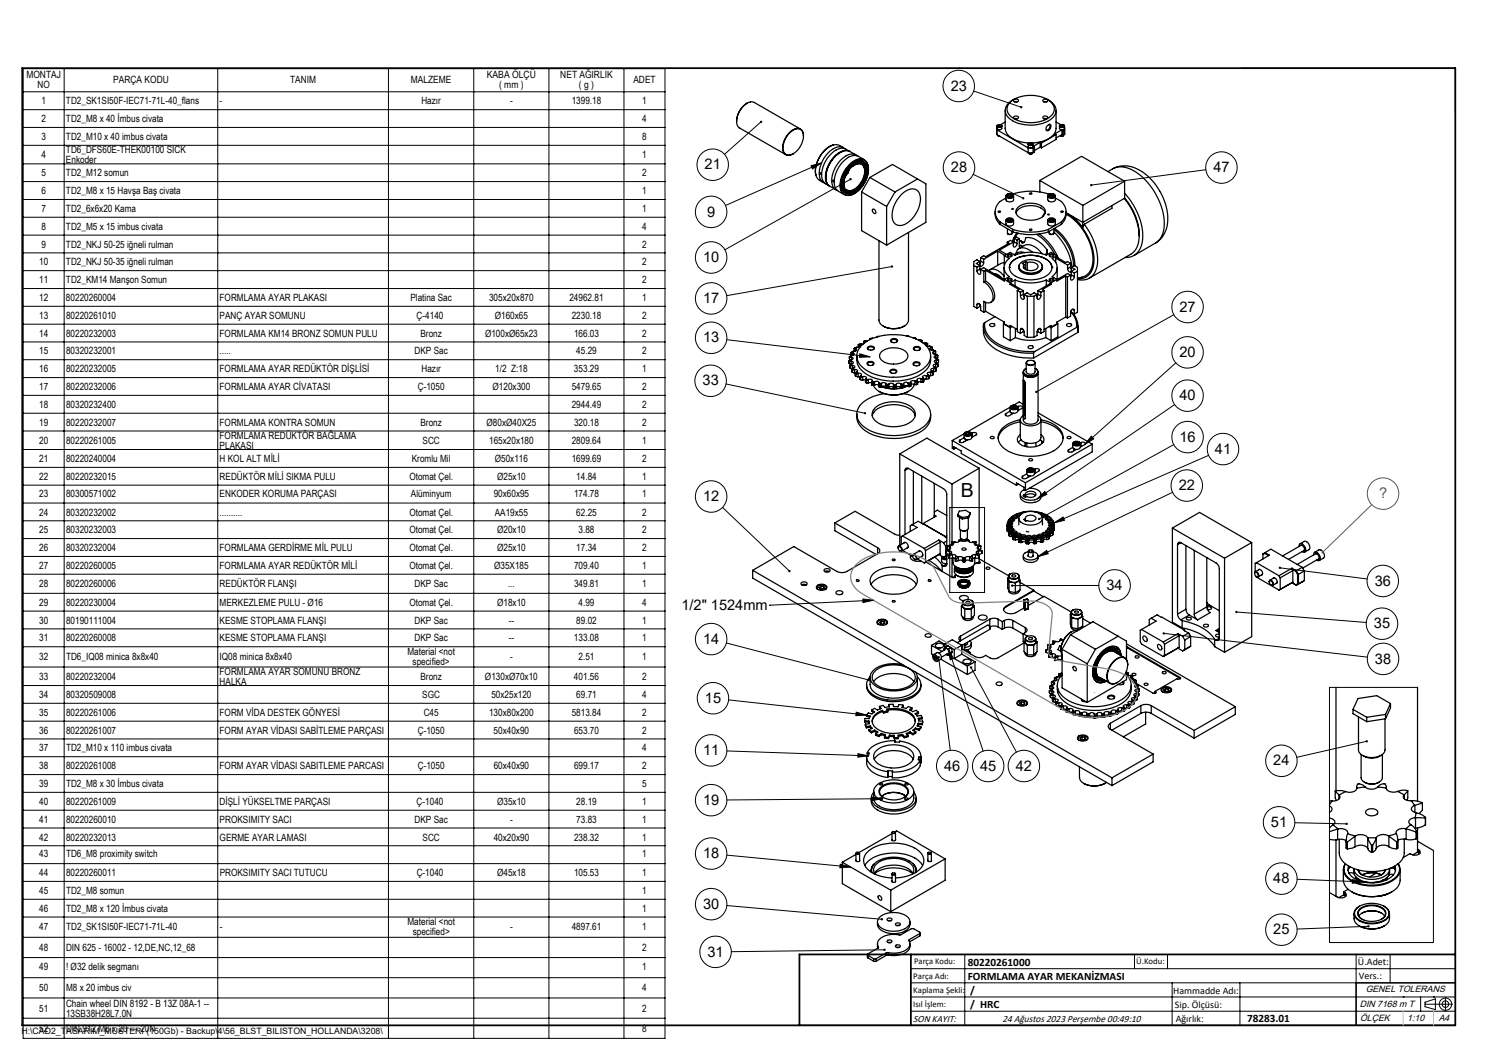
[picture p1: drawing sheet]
<svg xmlns="http://www.w3.org/2000/svg" width="420mm" height="297mm" viewBox="0 0 420 297" stroke-linecap="round" stroke-linejoin="round" font-family="sans-serif">
<defs><g id="words">
<text font-size="5.5" x="271" y="140.2">B</text>
<g font-size="4.1">
<text x="268.2" y="25.6">23</text>
<text x="198.8" y="47.8">21</text>
<text x="268.2" y="48.6">28</text>
<text x="342.3" y="48.6">47</text>
<text x="199.5" y="61.1">9</text>
<text x="198.3" y="73.9">10</text>
<text x="198.3" y="85.5">17</text>
<text x="332.7" y="87.9">27</text>
<text x="198.3" y="96.6">13</text>
<text x="332.7" y="100.7">20</text>
<text x="198.2" y="108.7">33</text>
<text x="332.7" y="112.9">40</text>
<text x="332.7" y="124.6">16</text>
<text x="342.7" y="128">41</text>
<text x="198.3" y="141.4">12</text>
<text x="332.5" y="138.3">22</text>
<text x="312.1" y="166.4">34</text>
<text x="387.8" y="165.2">36</text>
<text x="192.2" y="172.2">1/2&quot; 1524mm</text>
<text x="387.5" y="177.2">35</text>
<text x="198.3" y="181.6">14</text>
<text x="387.8" y="187.2">38</text>
<text x="198.8" y="198.3">15</text>
<text x="198.3" y="213">11</text>
<text x="359.2" y="215.9">24</text>
<text x="266.3" y="217.4">46</text>
<text x="276.5" y="217.4">45</text>
<text x="286.5" y="217.4">42</text>
<text x="198.3" y="227">19</text>
<text x="358.5" y="233.2">51</text>
<text x="198.3" y="242.1">18</text>
<text x="359.2" y="249.1">48</text>
<text x="198.3" y="256.3">30</text>
<text x="359.2" y="263.5">25</text>
<text x="199.6" y="269.8">31</text>
</g>
<text font-size="4.1" fill="#808000" x="389" y="140.6">?</text>
<g font-size="3.2">
<text x="272.9" y="272.3">80220261000</text>
<text x="272.9" y="276.3">FORMLAMA AYAR MEKANİZMASI</text>
<text x="273.7" y="280.3">/</text>
<text x="273.7" y="284.4">/ HRC</text>
<text x="351.8" y="288.3">78283.01</text>
</g>
<g font-size="2.8">
<text x="7.5" y="22">MONTAJ</text>
<text x="31.9" y="23.4">PARÇA KODU</text>
<text x="81.9" y="23.4">TANIM</text>
<text x="115.9" y="23.4">MALZEME</text>
<text x="137.3" y="22">KABA ÖLÇÜ</text>
<text x="158" y="22">NET AĞIRLIK</text>
<text x="178.7" y="23.4">ADET</text>
<text x="10.6" y="24.8">NO</text>
<text x="11.7" y="29.4">1</text>
<text x="18.6" y="29.4">TD2_SK1SI50F-IEC71-71L-40_flans</text>
<text x="61.9" y="29.4">-</text>
<text x="118.9" y="29.4">Hazır</text>
<text x="140.8" y="24.8">( mm )</text>
<text x="143.9" y="29.4">-</text>
<text x="161.3" y="29.4">1399.18</text>
<text x="163.3" y="24.8">( g )</text>
<text x="181.2" y="29.4">1</text>
<text x="11.7" y="34.5">2</text>
<text x="18.6" y="34.5">TD2_M8 x 40 İmbus civata</text>
<text x="181.2" y="34.5">4</text>
<text x="11.7" y="39.5">3</text>
<text x="18.6" y="39.5">TD2_M10 x 40 imbus civata</text>
<text x="181.2" y="39.5">8</text>
<text x="11.7" y="44.6">4</text>
<text x="18.6" y="43.2">TD6_DFS60E-THEK00100 SICK</text>
<text x="18.6" y="46">Enkoder</text>
<text x="181.2" y="44.6">1</text>
<text x="11.7" y="49.7">5</text>
<text x="18.6" y="49.7">TD2_M12 somun</text>
<text x="181.2" y="49.7">2</text>
<text x="11.7" y="54.8">6</text>
<text x="11.7" y="59.8">7</text>
<text x="18.6" y="54.8">TD2_M8 x 15 Havşa Baş civata</text>
<text x="18.6" y="59.8">TD2_6x6x20 Kama</text>
<text x="181.2" y="54.8">1</text>
<text x="181.2" y="59.8">1</text>
<text x="11.7" y="64.8">8</text>
<text x="18.6" y="64.8">TD2_M5 x 15 imbus civata</text>
<text x="181.2" y="64.8">4</text>
<text x="11.7" y="69.8">9</text>
<text x="18.6" y="69.8">TD2_NKJ 50-25 iğneli rulman</text>
<text x="181.2" y="69.8">2</text>
<text x="11.1" y="74.9">10</text>
<text x="18.6" y="74.9">TD2_NKJ 50-35 iğneli rulman</text>
<text x="181.2" y="74.9">2</text>
<text x="11.1" y="79.9">11</text>
<text x="18.6" y="79.9">TD2_KM14 Manşon Somun</text>
<text x="181.2" y="79.9">2</text>
<text x="11.1" y="84.9">12</text>
<text x="11.1" y="89.9">13</text>
<text x="18.6" y="84.9">80220260004</text>
<text x="18.6" y="89.9">80220261010</text>
<text x="61.9" y="84.9">FORMLAMA AYAR PLAKASI</text>
<text x="61.9" y="89.9">PANÇ AYAR SOMUNU</text>
<text x="115.8" y="84.9">Platina Sac</text>
<text x="117.5" y="89.9">Ç-4140</text>
<text x="138" y="84.9">305x20x870</text>
<text x="139.6" y="89.9">Ø160x65</text>
<text x="160.6" y="84.9">24962.81</text>
<text x="161.3" y="89.9">2230.18</text>
<text x="181.2" y="84.9">1</text>
<text x="181.2" y="89.9">2</text>
<text x="11.1" y="95">14</text>
<text x="18.6" y="95">80220232003</text>
<text x="62" y="95">FORMLAMA KM14 BRONZ SOMUN PULU</text>
<text x="118.6" y="95">Bronz</text>
<text x="136.8" y="95">Ø100xØ65x23</text>
<text x="161.9" y="95">166.03</text>
<text x="181.2" y="95">2</text>
<text x="11.1" y="100">15</text>
<text x="18.6" y="100">80320232001</text>
<text x="62" y="100">.....</text>
<text x="116.9" y="100">DKP Sac</text>
<text x="162.6" y="100">45.29</text>
<text x="181.2" y="100">2</text>
<text x="11.1" y="105">16</text>
<text x="18.6" y="105">80220232005</text>
<text x="62" y="105">FORMLAMA AYAR REDÜKTÖR DİŞLİSİ</text>
<text x="118.9" y="105">Hazır</text>
<text x="139.7" y="105">1/2 Z:18</text>
<text x="161.9" y="105">353.29</text>
<text x="181.2" y="105">1</text>
<text x="11.1" y="110">17</text>
<text x="18.6" y="110">80220232006</text>
<text x="62" y="110">FORMLAMA AYAR CİVATASI</text>
<text x="117.8" y="110">Ç-1050</text>
<text x="138.9" y="110">Ø120x300</text>
<text x="161.3" y="110">5479.65</text>
<text x="181.2" y="110">2</text>
<text x="11.1" y="115.1">18</text>
<text x="18.6" y="115.1">80320232400</text>
<text x="161.3" y="115.1">2944.49</text>
<text x="181.2" y="115.1">2</text>
<text x="11.1" y="120.1">19</text>
<text x="11.1" y="125.2">20</text>
<text x="18.6" y="120.1">80220232007</text>
<text x="18.6" y="125.2">80220261005</text>
<text x="62" y="120.1">FORMLAMA KONTRA SOMUN</text>
<text x="62" y="123.8">FORMLAMA REDÜKTÖR BAĞLAMA</text>
<text x="118.6" y="120.1">Bronz</text>
<text x="119.2" y="125.2">SCC</text>
<text x="137.3" y="120.1">Ø80xØ40X25</text>
<text x="138" y="125.2">165x20x180</text>
<text x="161.3" y="125.2">2809.64</text>
<text x="161.9" y="120.1">320.18</text>
<text x="181.2" y="120.1">2</text>
<text x="181.2" y="125.2">1</text>
<text x="11.1" y="130.3">21</text>
<text x="18.6" y="130.3">80220240004</text>
<text x="62" y="126.6">PLAKASI</text>
<text x="62" y="130.3">H KOL ALT MİLİ</text>
<text x="116.2" y="130.3">Kromlu Mil</text>
<text x="139.6" y="130.3">Ø50x116</text>
<text x="161.3" y="130.3">1699.69</text>
<text x="181.2" y="130.3">2</text>
<text x="11.1" y="135.4">22</text>
<text x="18.6" y="135.4">80220232015</text>
<text x="62" y="135.4">REDÜKTÖR MİLİ SIKMA PULU</text>
<text x="115.5" y="135.4">Otomat Çel.</text>
<text x="140.2" y="135.4">Ø25x10</text>
<text x="162.6" y="135.4">14.84</text>
<text x="181.2" y="135.4">1</text>
<text x="11.1" y="140.1">23</text>
<text x="18.6" y="140.1">80300571002</text>
<text x="62" y="140.1">ENKODER KORUMA PARÇASI</text>
<text x="115.9" y="140.1">Alüminyum</text>
<text x="139.2" y="140.1">90x60x95</text>
<text x="161.9" y="140.1">174.78</text>
<text x="181.2" y="140.1">1</text>
<text x="11.1" y="145.4">24</text>
<text x="18.6" y="145.4">80320232002</text>
<text x="62" y="145.4">..........</text>
<text x="115.5" y="145.4">Otomat Çel.</text>
<text x="139.6" y="145.4">AA19x55</text>
<text x="162.6" y="145.4">62.25</text>
<text x="181.2" y="145.4">2</text>
<text x="11.1" y="155.5">26</text>
<text x="11.1" y="150.4">25</text>
<text x="18.6" y="155.5">80320232004</text>
<text x="18.6" y="150.4">80320232003</text>
<text x="62" y="155.5">FORMLAMA GERDİRME MİL PULU</text>
<text x="115.5" y="155.5">Otomat Çel.</text>
<text x="115.5" y="150.4">Otomat Çel.</text>
<text x="140.2" y="155.5">Ø25x10</text>
<text x="140.2" y="150.4">Ø20x10</text>
<text x="162.6" y="155.5">17.34</text>
<text x="163.2" y="150.4">3.88</text>
<text x="181.2" y="150.4">2</text>
<text x="181.2" y="155.5">2</text>
<text x="11.1" y="160.5">27</text>
<text x="18.6" y="160.5">80220260005</text>
<text x="62" y="160.5">FORMLAMA AYAR REDÜKTÖR MİLİ</text>
<text x="115.5" y="160.5">Otomat Çel.</text>
<text x="139.4" y="160.5">Ø35X185</text>
<text x="161.9" y="160.5">709.40</text>
<text x="181.2" y="160.5">1</text>
<text x="11.1" y="165.7">28</text>
<text x="18.6" y="165.7">80220260006</text>
<text x="62" y="165.7">REDÜKTÖR FLANŞI</text>
<text x="116.9" y="165.7">DKP Sac</text>
<text x="143.3" y="165.7">...</text>
<text x="161.9" y="165.7">349.81</text>
<text x="181.2" y="165.7">1</text>
<text x="11.1" y="170.9">29</text>
<text x="18.6" y="170.9">80220230004</text>
<text x="62" y="170.9">MERKEZLEME PULU - Ø16</text>
<text x="115.5" y="170.9">Otomat Çel.</text>
<text x="140.2" y="170.9">Ø18x10</text>
<text x="163.2" y="170.9">4.99</text>
<text x="181.2" y="170.9">4</text>
<text x="11.1" y="175.9">30</text>
<text x="18.6" y="175.9">80190111004</text>
<text x="62" y="175.9">KESME STOPLAMA FLANŞI</text>
<text x="116.9" y="175.9">DKP Sac</text>
<text x="143.5" y="175.9">--</text>
<text x="162.5" y="175.9">89.02</text>
<text x="181.2" y="175.9">1</text>
<text x="11.1" y="180.9">31</text>
<text x="18.6" y="180.9">80220260008</text>
<text x="62" y="180.9">KESME STOPLAMA FLANŞI</text>
<text x="114.9" y="184.6">Material &lt;not</text>
<text x="116.9" y="180.9">DKP Sac</text>
<text x="143.5" y="180.9">--</text>
<text x="161.9" y="180.9">133.08</text>
<text x="181.2" y="180.9">1</text>
<text x="11.1" y="191.8">33</text>
<text x="11.1" y="186">32</text>
<text x="18.6" y="191.8">80220232004</text>
<text x="18.6" y="186">TD6_IQ08 minica 8x8x40</text>
<text x="61.9" y="190.3">FORMLAMA AYAR SOMUNU BRONZ</text>
<text x="62" y="186">IQ08 minica 8x8x40</text>
<text x="116.4" y="187.4">specified&gt;</text>
<text x="118.6" y="191.8">Bronz</text>
<text x="136.8" y="191.8">Ø130xØ70x10</text>
<text x="143.9" y="186">-</text>
<text x="161.9" y="191.8">401.56</text>
<text x="163.2" y="186">2.51</text>
<text x="181.2" y="186">1</text>
<text x="181.2" y="191.8">2</text>
<text x="11.1" y="196.9">34</text>
<text x="18.6" y="196.9">80320509008</text>
<text x="61.9" y="193.2">HALKA</text>
<text x="119.1" y="196.9">SGC</text>
<text x="138.6" y="196.9">50x25x120</text>
<text x="162.5" y="196.9">69.71</text>
<text x="181.2" y="196.9">4</text>
<text x="11.1" y="201.9">35</text>
<text x="18.6" y="201.9">80220261006</text>
<text x="62" y="201.9">FORM VİDA DESTEK GÖNYESİ</text>
<text x="119.5" y="201.9">C45</text>
<text x="138" y="201.9">130x80x200</text>
<text x="161.3" y="201.9">5813.84</text>
<text x="181.2" y="201.9">2</text>
<text x="11.1" y="206.9">36</text>
<text x="18.6" y="206.9">80220261007</text>
<text x="62" y="206.9">FORM AYAR VİDASI SABİTLEME PARÇASI</text>
<text x="117.8" y="206.9">Ç-1050</text>
<text x="139.2" y="206.9">50x40x90</text>
<text x="161.9" y="206.9">653.70</text>
<text x="181.2" y="206.9">2</text>
<text x="11.1" y="212">37</text>
<text x="18.6" y="212">TD2_M10 x 110 imbus civata</text>
<text x="181.2" y="212">4</text>
<text x="11.1" y="217">38</text>
<text x="18.6" y="217">80220261008</text>
<text x="62" y="217">FORM AYAR VİDASI SABITLEME PARCASI</text>
<text x="117.8" y="217">Ç-1050</text>
<text x="139.2" y="217">60x40x90</text>
<text x="161.9" y="217">699.17</text>
<text x="181.2" y="217">2</text>
<text x="11.1" y="222">39</text>
<text x="11.1" y="227">40</text>
<text x="18.6" y="222">TD2_M8 x 30 İmbus civata</text>
<text x="18.6" y="227">80220261009</text>
<text x="62" y="227">DİŞLİ YÜKSELTME PARÇASI</text>
<text x="117.5" y="227">Ç-1040</text>
<text x="140.2" y="227">Ø35x10</text>
<text x="162.6" y="227">28.19</text>
<text x="181.2" y="222">5</text>
<text x="181.2" y="227">1</text>
<text x="11.1" y="232">41</text>
<text x="18.6" y="232">80220260010</text>
<text x="62" y="232">PROKSIMITY SACI</text>
<text x="116.9" y="232">DKP Sac</text>
<text x="143.9" y="232">-</text>
<text x="162.6" y="232">73.83</text>
<text x="181.2" y="232">1</text>
<text x="11.1" y="237.1">42</text>
<text x="18.6" y="237.1">80220232013</text>
<text x="62" y="237.1">GERME AYAR LAMASI</text>
<text x="119.2" y="237.1">SCC</text>
<text x="139.3" y="237.1">40x20x90</text>
<text x="161.9" y="237.1">238.32</text>
<text x="181.2" y="237.1">1</text>
<text x="11.1" y="241.8">43</text>
<text x="18.6" y="241.8">TD6_M8 proximity switch</text>
<text x="181.2" y="241.8">1</text>
<text x="11.1" y="247.1">44</text>
<text x="18.6" y="247.1">80220260011</text>
<text x="62" y="247.1">PROKSIMITY SACI TUTUCU</text>
<text x="117.5" y="247.1">Ç-1040</text>
<text x="140.2" y="247.1">Ø45x18</text>
<text x="161.9" y="247.1">105.53</text>
<text x="181.2" y="247.1">1</text>
<text x="11.1" y="252.1">45</text>
<text x="11.1" y="257.2">46</text>
<text x="18.6" y="252.1">TD2_M8 somun</text>
<text x="18.6" y="257.2">TD2_M8 x 120 İmbus civata</text>
<text x="181.2" y="252.1">1</text>
<text x="181.2" y="257.2">1</text>
<text x="11.1" y="262.3">47</text>
<text x="18.6" y="262.3">TD2_SK1SI50F-IEC71-71L-40</text>
<text x="62" y="262.3">-</text>
<text x="114.9" y="260.9">Material &lt;not</text>
<text x="116.4" y="263.7">specified&gt;</text>
<text x="143.9" y="262.3">-</text>
<text x="161.3" y="262.3">4897.61</text>
<text x="181.2" y="262.3">1</text>
<text x="11.1" y="268.2">48</text>
<text x="18.6" y="268.2">DIN 625 - 16002 - 12,DE,NC,12_68</text>
<text x="181.2" y="268.2">2</text>
<text x="11.1" y="273.7">49</text>
<text x="18.6" y="273.7">! Ø32 delik segmanı</text>
<text x="181.2" y="273.7">1</text>
<text x="383" y="272.2">Ü.Adet:</text>
<text x="11.1" y="279.6">50</text>
<text x="18.6" y="279.6">M8 x 20 imbus civ</text>
<text x="181.2" y="279.6">4</text>
<text x="330.9" y="280.3">Hammadde Adı:</text>
<text x="383.3" y="276">Vers.:</text>
<text x="11.1" y="285.3">51</text>
<text x="18.6" y="283.9">Chain wheel DIN 8192 - B 13Z 08A-1 --</text>
<text x="18.6" y="286.8">13SB38H28L7.0N</text>
<text x="181.2" y="285.3">2</text>
<text x="331.4" y="284.3">Sip. Ölçüsü:</text>
<text x="11.1" y="291">52</text>
<text x="18.6" y="291">DIN 912 M8 x 20 --- 20N</text>
<text x="181.2" y="291">8</text>
<text x="257.6" y="288.3">SON KAYIT:</text>
<text x="282.8" y="288.3">24 Ağustos 2023 Perşembe 00:49:10</text>
<text x="331.6" y="288.3">Ağırlık:</text>
</g>
<g font-size="2.6">
<text x="385.2" y="279.9">GENEL TOLERANS</text>
<text x="383.5" y="284">DIN 7168 m T</text>
<text x="383.6" y="288.1">ÖLÇEK</text>
<text x="396.9" y="288.1">1:10</text>
<text x="405.8" y="288.1">A4</text>
</g>
<g font-size="2.5">
<text x="257.9" y="272">Parça Kodu:</text>
<text x="320.5" y="272">Ü.Kodu:</text>
<text x="257.6" y="280">Kaplama Şekli:</text>
<text x="257.6" y="276">Parça Adı:</text>
<text x="257.6" y="284.1">Isıl İşlem:</text>
<text x="6.1" y="291.6">H:\CAD2_TASARIM_MUSTERI (150Gb) - Backup\4\56_BLST_BILISTON_HOLLANDA\3208\</text>
</g>
</g></defs>
<g fill="none" stroke="#000" stroke-width=".35">
<path d="M210.7 29.1a6.3 6.3 0 0 0-2.9 5.1M222.6 37.6a2.58 2.58 0 0 1 3.4-.9 4.5 4.5 0 0 1-.8 5.4 3.1 3.1 0 0 1-3.5 1.5 3.4 3.4 0 0 1-.2-4.4zM225.8 36.4l-13-7.5a3.3 3.3 0 0 0-3.8 1.9 4.2 4.2 0 0 0-.5 5.3l13.1 7.5M226.6 38.4a1.82 1.82 0 0 0-.9-2 1.82 1.82 0 0 0-2.1 .3 5.7 5.7 0 0 0-2.5 6.4 1.83 1.83 0 0 0 2.6 .3M281.1 37.6l.1 .4M281.2 35.8v.8l8.8 5.1M281.2 35.8h.1M281.2 38l8.8 5.1M281.3 35.3a.68 .68 0 0 1 .7-.2 .68 .68 0 0 1 .5 .6 .63 .63 0 0 1-.7 .3 .63 .63 0 0 1-.5-.7zM281.4 38.1l.6 .3-.4-.1M281.8 35.3l-.3 .2 .1 .2h.4l.3-.1-.1-.3M281.8 35.3h.4"/>
<path d="M281.8 35.6l-.1 .1M281.8 35.6l.2 .1M281.8 35.3v.3M282.2 35.3v.3M282.6 35.6v.6a.8 .8 0 0 1-1.4 0M282.6 35.6a.81 .81 0 0 1-1.4 0v2.4M283.5 31.1v5.1a4.9 4.9 0 0 0 4.6 3.8l2.2 .3M283.5 34.4l-1.3 .8M284.9 28.8a9.7 9.7 0 0 1 11.5-.1 2.72 2.72 0 0 1-.9 4.7 9.7 9.7 0 0 1-10.6-.8 2.52 2.52 0 0 1 0-3.8zM285.9 33a.77 .77 0 0 1 1.4 .2 .73 .73 0 0 1-.8 .4 .73 .73 0 0 1-.6-.6zM285.9 28.2a.77 .77 0 0 1 1.4 .3 .73 .73 0 0 1-.8 .3 .73 .73 0 0 1-.6-.6zM286 28a3.2 3.2 0 0 0-1.8 4.8 10.1 10.1 0 0 0 10.4 1.8 3.7 3.7 0 0 0 3.1-4.2 4.3 4.3 0 0 0-2.3-2.4"/>
<path d="M286.2 33.5h.8M286.2 28.7h.8M294.2 28.2a.69 .69 0 0 1 .7-.3 .69 .69 0 0 1 .6 .7 .7 .7 0 0 1-.8 .2 .7 .7 0 0 1-.5-.6zM294.2 33a.69 .69 0 0 1 .7-.3 .69 .69 0 0 1 .6 .6 .7 .7 0 0 1-.8 .3 .7 .7 0 0 1-.5-.6zM294.4 33.5h.8M294.4 28.7h.8M295.3 35.6l.9-.5a1.1 1.1 0 0 1 .1 1.1 1.1 1.1 0 0 1-1.1 .6l-.2-.6zM296 35.1l.2 .1M296.1 35.1a1.32 1.32 0 0 1-.9 1.7M297.9 31.1v5.1a5 5 0 0 1-4.7 3.9l-2.1 .2M297.9 38v1.3l-4.1 2.4M297.9 38l-4.1 2.4"/>
<path d="M297.9 34.4l1.3 .8M298.8 35.6v.6a.8 .8 0 0 0 1.4 0M298.8 35.6a.83 .83 0 0 0 1.4 0M299.3 38.3v.1M299.4 35.3l-.2 .2 .1 .2h.3l.3-.1-.1-.3M299.4 35.3h.4M299.4 35.6v.1M299.4 35.6l.3 .1M299.4 35.3v.3M299.5 36.6v1.4M299.5 36.6l.4 .2M299.5 36.6l-2 1.1 .4 .3"/>
<path d="M299.5 38l-1.6 .9M299.5 38l.4 .2M299.8 35.3v.3M299.9 38.3l-.6 .1M299.9 36.8v1.4M300 38.1a.46 .46 0 0 1-.4 .4 .46 .46 0 0 1-.5-.3M300 35.2l.2 .4M300 35.2l.1 .1a.44 .44 0 0 1-.1 .6 .44 .44 0 0 1-.5 0l-.6-.3M300 35.2a.81 .81 0 0 0-1.1 .4M300.2 35.6l.1 2.4M300.2 35.8h.1M300.3 35.8v.8l-.4 .2"/>
<path d="M300.3 37.6v.4M300.3 38l-.4 .2M231.5 48.8l.2 .3M235 40.9a8 8 0 0 0-4.9 8.4M235.1 50.9l.1 .2M235.1 51h.1M237.7 52.6a1.73 1.73 0 0 0 1.5 1.5M237.9 42.6a8.2 8.2 0 0 0-4.9 8.4M237.9 41.7l-1-.6a3.8 3.8 0 0 0-4.4 1.4 7.3 7.3 0 0 0-2.1 7.6l.5 .6 1.3 .8M237.9 42.6h1.5l2 1.1M237.9 42.6a8.1 8.1 0 0 0-4.7 8.9l.6 .8 2 1.2M238 54l.4 .3"/>
<path d="M238.2 53.7l.4 .2M238.2 41.9a3 3 0 0 0-4 .6 8.1 8.1 0 0 0-2.8 8l.6 .8 .6 .3M238.3 54.3l.6 .2M239 48.9l-.6 .8M239.2 48.4a5.4 5.4 0 0 0-1 4.4M239.5 47.9l-.4 .9M239.5 47.9l-1.1 1.8 .2-.1M239.6 46.6a3.5 3.5 0 0 1 4.5-1.2 5.3 5.3 0 0 1-.3 6.2 5.8 5.8 0 0 1-4.9 3.5 2.7 2.7 0 0 1-1.8-3.4 8.7 8.7 0 0 1 2.5-5.1zM239.6 42.7l-1-.6a3.8 3.8 0 0 0-4.4 1.6 7.6 7.6 0 0 0-2.1 7.2l.6 .8 1.3 .8a3.6 3.6 0 0 1-.9-4.4 7.5 7.5 0 0 1 5.4-5.7l1.2 .3M239.7 46.9a3.1 3.1 0 0 1 4.2-1.1 5.1 5.1 0 0 1-.6 6 4.7 4.7 0 0 1-4.6 2.7 3.3 3.3 0 0 1-1-4.3l.7-1.6zM239.7 47.4a3.1 3.1 0 0 1 3.7-1.3 3.7 3.7 0 0 1 .2 4.6 4.7 4.7 0 0 1-4.5 3.4 2.43 2.43 0 0 1-1.2-3.1 7.7 7.7 0 0 1 1.8-3.6zM239.9 47a2.69 2.69 0 0 1 3.9-.7 5.8 5.8 0 0 1-1.8 6.6 2.87 2.87 0 0 1-3.6 .9 4.7 4.7 0 0 1 .5-5.6z"/>
<path d="M239.9 47.4a2.61 2.61 0 0 1 3.7-.8 5.4 5.4 0 0 1-1.5 6 2.56 2.56 0 0 1-3.4 .9 3.9 3.9 0 0 1 .2-4.7zM240.3 46.3a2.45 2.45 0 0 1 3.9 .1 6.9 6.9 0 0 1-3.4 7.7 2.12 2.12 0 0 1-2.4 .1 2.12 2.12 0 0 1-1-2.2l.1-.7M240.7 46.8a1.86 1.86 0 0 1 2.3-.4 1.86 1.86 0 0 1 .9 2.2 5.5 5.5 0 0 1-4.5 5.2l-.5-.2M241.6 45.9a1.72 1.72 0 0 1 2.1 .5M241.8 44a3 3 0 0 0-4 .6 8 8 0 0 0-2.9 7.9l.6 .9 .6 .3M242.8 45.8l.4 .2M243 45.4l.5 .2M243 54.1l7.1 4.1M243 54.1v10.9l7.1 4.1M243.4 45.5l.4 .4M243.8 45l-1.7-.9a3.9 3.9 0 0 0-4.4 1.6 7.1 7.1 0 0 0-1.9 7.5l.7 .7 1.6 1M244.8 46.6a2.32 2.32 0 0 0-3.7-1.3 8.4 8.4 0 0 0-4 8.1 2.18 2.18 0 0 0 2.8 1.7"/>
<path d="M244.9 46.6a8.2 8.2 0 0 1-5 8.5M245.4 50.1l-2.4 4M245.4 50.1l7 4M245.4 50.1l6.3-3.7 7.1 4.1M246.1 59.1a.72 .72 0 0 1 .8 .3 .72 .72 0 0 1-.1 .9 .92 .92 0 0 1-.7-1.2zM250.1 58.2v10.9M252.4 54.1l-2.3 4.1M254.1 55a3.6 3.6 0 0 1 4.5-1.3 4.4 4.4 0 0 1 .5 5 7.5 7.5 0 0 1-5 4.9 2.45 2.45 0 0 1-2.5-3.1 8.9 8.9 0 0 1 2.5-5.5zM258.8 50.5l2.4 1.4v10.8l-11.1 6.4M258.8 50.5l-6.4 3.6M280.7 59.7a4.2 4.2 0 0 0 1.4 3.6M281.6 59.7a.3 .3 0 0 1 .3-.2 .3 .3 0 0 1 .2 .4h-.5z"/>
<path d="M283.7 55.3v1a1.23 1.23 0 0 0 2.2 0v-1M283.7 55.8a4.5 4.5 0 0 0-2.8 2.8 3.7 3.7 0 0 0 1.2 4M283.9 54.9a1.14 1.14 0 0 1 2 .6 1.26 1.26 0 0 1-2.2-.3zM284 54.9a1 1 0 0 1 1.1-.3 1 1 0 0 1 .7 .9 1.18 1.18 0 0 1-2-.4zM284.4 55v.4M284.7 55.5h.1M285 55.5h-.3M285 54.9l.4 .2-.2 .4-.5 .1-.4-.3 .1-.3M285 54.9l-.6 .1M285 54.9v.6M285.5 54.8a15.5 15.5 0 0 1 10.4 0M287 58.7a5.7 5.7 0 0 1 7.7 .3 2.01 2.01 0 0 1-1.7 2.7 5.5 5.5 0 0 1-6.3-1.4l-.1-.8z"/>
<path d="M290 43.1h1.4M290 41.7h1.4M290 40.6v.7a.83 .83 0 0 0 1.4 0M290 40.6a.8 .8 0 0 0 1.4 0M290 41.7v1.4M290.3 43.1a.41 .41 0 0 0 .4 .4 .41 .41 0 0 0 .4-.4M290.4 54.5l.3-.1 .4 .2a.38 .38 0 0 1-.4 .2 .38 .38 0 0 1-.3-.3zM290.4 43.5h.6M290.6 40.4l-.3 .2 .1 .2h.4l.3-.1-.1-.2M290.6 40.4l.4 .1M290.6 40.7l-.1 .1M290.6 40.7l.3 .1"/>
<path d="M290.6 40.4v.3M291 40.5v.2M291.2 40.4a.35 .35 0 0 1 .2 .4 .35 .35 0 0 1-.5 .2l-.6-.1-.2-.3M291.2 40.4a.73 .73 0 0 0-1.1 .2M291.2 40.4l.2 .2M291.4 41.7v1.4M291.4 40.6v.7M291.4 41.3l.4 .2M291.8 41.5v1.4l-.4 .2M291.8 41.5l-.4 .2M293.3 50.9l11.8-6.8 12.1 7M293.3 50.9l12.1 7"/>
<path d="M293.3 50.9v3.2M293.4 40.1l.4 .3M293.4 40.1l-2 1.2M293.4 40.1v1.4M293.4 41.5l-1.6 1M293.4 41.5l.4 .2M293.8 40.4v1.3M294.8 59.9l-.8 1.2M295.5 55.3v1a1.23 1.23 0 0 0 2.2 0v-1M295.6 55.1a1.29 1.29 0 0 1 2.1 .2 1.21 1.21 0 0 1-2.2-.1zM295.8 54.9a.98 .98 0 0 1 1.1-.3 .98 .98 0 0 1 .6 .9 1.18 1.18 0 0 1-1.9-.4zM296.2 55v.4"/>
<path d="M296.5 55.5h.1M296.8 55.5h-.3M296.8 54.9v.6M296.8 54.9l.4 .2-.2 .4-.6 .1-.3-.3 .1-.3M296.8 54.9l-.6 .1M297.7 55.8a4.5 4.5 0 0 1 2.8 2.8 3.7 3.7 0 0 1-1.1 4M299.2 59.7a.3 .3 0 0 1 .4-.2 .3 .3 0 0 1 .2 .4h-.5zM300.7 59.7v.7M305.4 57.9v6.2M313.7 58v.7l-7.8 4.5M313.8 47.6a8.2 8.2 0 0 1 9.5 1.7 16.7 16.7 0 0 1 5.9 14.3 7.2 7.2 0 0 1-3.3 4.9M313.8 47.6a6.7 6.7 0 0 1 7.3 1.4 18.5 18.5 0 0 1 7.2 15.7 5.4 5.4 0 0 1-2.4 3.8"/>
<path d="M313.8 47.6l-1.3 .8M317.1 56a16 16 0 0 1 3.9 12.8 4.7 4.7 0 0 1-2.1 2.9l-11.6 6.8M317.2 54.5a17.4 17.4 0 0 1 4.9 14.3 4.6 4.6 0 0 1-4.7 3.8M317.2 55.8a16.2 16.2 0 0 1 4.1 10.7M317.2 51.1v4.8l-11.8 6.8-4.7-2.7M317.2 51.1l-11.8 6.8M247.9 67.9v22.4a3.3 3.3 0 0 0 3.5 2.4 6.8 6.8 0 0 0 3.6-.7M256.3 65.6v24.8l-.4 .9-.9 .7M274.7 74.9l.9 .5M275.6 75.4v1M276.4 75.9l.2 .6M276.4 73.7v1.1a.44 .44 0 0 0 .5 .4 .44 .44 0 0 0 .4-.5l.2-.5"/>
<path d="M276.4 73.7l-.8-.4-.9 .5v12.6l.9 .5M276.4 75.9l-.8 .5M276.4 74.9l-.8 .5M276.4 73.7l-1 .6 1 .6M276.4 74.9v1M276.6 76v1.1a.69 .69 0 0 1-.8 0 .69 .69 0 0 1-.2-.7M276.6 73.7l-.2 .6M276.6 72.6v1.1M276.6 76l.9 .5M276.6 76l.9-.5 5.8 3.4M276.6 72.6l.9 .5M276.6 73.7l.9 .5"/>
<path d="M277.5 73.1v1.1M277.5 79.6a4.6 4.6 0 0 1 2.4 5.2 1.5 1.5 0 0 1-2.4 .2v3M277.5 76.5v3.1M278 79.3a4.6 4.6 0 0 1 2.3 5.3l-.9 .7M278 76.2l5.3 3.1v-.5M278 76.2v3.1M278 76.2l-.5 .3M278 79.3l-.5 .3M278.9 76.3a3 3 0 0 1 4 1.2l.3 .4M280.4 77.2a3.1 3.1 0 0 1 2.2 1.3M281.4 70.8v4M281.4 70.8l-3.9 2.3"/>
<path d="M281.4 70.8l2.1 1.2M282.1 62.6l3.6 2.1M282.1 62.6v.7M282.1 63.3l3.6 2.1M283.2 75.5v3.3M283.3 72.1l1.4 .8a2.98 2.98 0 0 0 0 5.1l-1.4 .8M283.3 74.2h-.8l-3.3 1.9M283.3 78.8l1.6 1M283.3 72.1l.1 2.5M283.7 62.1a1.23 1.23 0 0 0 2.2 0v1a1.22 1.22 0 0 1-2.2 0zM284 61.7a1.19 1.19 0 0 1 1.8 .4 1.15 1.15 0 0 1-2-.2zM284.1 68.3v.6"/>
<path d="M284.1 68.3l.5 .3-6.6 3.8-.5-.3-.9 .5M284.2 64.5v1.3l.1 .2M284.2 72a.7 .7 0 0 1 .7-.3 .7 .7 0 0 1 .5 .5 .74 .74 0 0 1-1.2-.2zM284.3 78.7a.66 .66 0 0 1 .7-.2 .66 .66 0 0 1 .4 .5 .63 .63 0 0 1-.7 .3 .63 .63 0 0 1-.4-.6zM284.3 66l.3 .1 .7-.1M284.4 79.2a.43 .43 0 0 1 .4-.5 .43 .43 0 0 1 .4 .5M284.4 72.4a.49 .49 0 0 1 .4-.6 .49 .49 0 0 1 .6 .3l-.2 .3M284.4 61.8v.4M284.7 62.3h.1M284.7 75.5h.1M284.7 75.5a3.7 3.7 0 0 1 3.5-3.1 8.3 8.3 0 0 1 8 1.7l.5 1.4M284.9 79.8v.4"/>
<path d="M285 62.3h-.3M285 61.7v.6M285 61.7l.4 .2-.2 .4-.5 .1-.4-.3 .1-.3M285 61.7l-.6 .1M285.5 65.3v.5a.75 .75 0 0 1-1.2 .2M285.5 73.8a8.5 8.5 0 0 1 10.7 .2 2.62 2.62 0 0 1-1.6 4.1 8.8 8.8 0 0 1-9.2-1 2.3 2.3 0 0 1 .1-3.3zM285.7 64.7a16.6 16.6 0 0 0 10 0M285.7 65.4a16.6 16.6 0 0 0 10 0M285.7 64.7v.7M285.8 68.3l.1 1.2a.66 .66 0 0 0 .7 0 .66 .66 0 0 0 .3-.8M285.8 68.3l-.8-.5-.9 .5M285.8 68.3l-3.9 2.3 2.1 1.2"/>
<path d="M286.1 68.2l-.3 .7M286.1 67.3l-.3 1M286.1 68.2l.8 .5M286.1 67.2l.8 .5M286.1 67.2v1M286.1 67.2l.6-.4 .8 .5M286.3 79a12.4 12.4 0 0 0 8.8 0M286.3 79l-1.4 .8M286.3 79v1.6M286.6 60a4.4 4.4 0 0 1 4.9-2 3.8 3.8 0 0 1 3.4 2M286.9 65.7l-.7 1-.6 1.5M286.9 67.7v1"/>
<path d="M287.3 65.8l-1.2 1.4M287.3 70.2l1.6-.9a3.8 3.8 0 0 1 4.4 1.5l.7 .8M287.4 75.3a2.36 2.36 0 0 0 2.6 2.1 3.5 3.5 0 0 0 4-1.8v-.3M287.5 74.8a2 2 0 0 0 2.2 2.3 3.8 3.8 0 0 0 4.3-1.5l-.1-.8M287.5 67.3v2.3l.4 .2M287.5 69.4l.4-.2 .5 .3M287.5 67.3l-.6 .4M287.9 74.2a4.4 4.4 0 0 1 6 .5 1.84 1.84 0 0 1-1.8 2.1 4 4 0 0 1-4.7-1.4l.1-.8zM287.9 67.9l-.4 .5M287.9 67.9l.8 .5M287.9 67.9l.5 .6M288.4 68.5l.6-.3 .3-1.2a6.9 6.9 0 0 1 6.1 3.5"/>
<path d="M288.7 68.4l-.3 .1M288.9 74.6v1.1M288.9 68.3l-.2 .1M289 71.3l-1.4-.2-1.5 .8 .8-.2M289.3 73.8l-.9 .5 .5 .3M289.3 73.8l.5 .2M289.3 73.8v2.2M289.8 74a2.32 2.32 0 0 1 3 1.1 2.52 2.52 0 0 1-3.8 .7l-.4-.6 .3-.6M289.8 74v2.2M290.4 64.7a.33 .33 0 0 1 .4-.1 .33 .33 0 0 1 .2 .4h-.5zM291.2 71.2a3.4 3.4 0 0 0-4.1-.9l-.6 1.3M292.3 66.1a14.5 14.5 0 0 1 5.2 5.7"/>
<path d="M293.1 66a16.1 16.1 0 0 1 5.5 6.8M295.1 71.6v.4M295.1 72a12.4 12.4 0 0 0-8.8 0l-1.4-.8-1.6 .9M295.1 79v1.6M295.1 79l1.4 .8M295.1 72l1.4-.8 1.6 .9M295.4 71.5l.1 .3M295.4 70.5v1M295.4 70.5l-.3 1.1M295.4 71.5l-.3 .1M295.5 62.1a1.23 1.23 0 0 0 2.2 0v1a1.22 1.22 0 0 1-2.2 0zM295.6 60.5h.4z"/>
<path d="M295.7 64.7v.7M295.8 61.7a.98 .98 0 0 1 1.1-.3 .98 .98 0 0 1 .6 .9 1.16 1.16 0 0 1-1.9-.4zM295.9 65.3l.2 .7M295.9 72a.7 .7 0 0 1 .8-.3 .7 .7 0 0 1 .5 .5 .74 .74 0 0 1-1.3-.2zM296.1 78.7a.66 .66 0 0 1 .6-.2 .66 .66 0 0 1 .5 .5 .63 .63 0 0 1-.7 .3 .63 .63 0 0 1-.4-.6zM296.1 66l.3 .1 .7-.1M296.2 79.2l-.1-.1a.46 .46 0 0 1 .5-.4 .46 .46 0 0 1 .4 .5M296.2 72.4a.45 .45 0 0 1 .4-.5 .45 .45 0 0 1 .4 .5M296.2 61.8v.4M296.5 62.3h.1M296.5 79.8v.4M296.7 75.5h.1"/>
<path d="M296.8 62.3h-.3M296.8 61.7l.4 .2-.2 .4-.6 .1-.3-.3 .1-.3M296.8 61.7l-.6 .1M296.8 61.7v.6M297.3 64.5v1.3a.8 .8 0 0 1-1.2 .2M297.3 65.5a16.3 16.3 0 0 1 5.1 9.8M297.3 64.7a14.1 14.1 0 0 1 5.6 10.3M297.4 64.4a13.8 13.8 0 0 1 5.8 10.6M297.8 72.8v1.2M297.8 72.8l3.3 2M298.1 72.1l-1.3 .8a3 3 0 0 1 0 5.1l1.3 .8v.5l2.5-1.4M298.1 72.1v.5"/>
<path d="M298.1 72.6l2.5 1.4 .5-.2 .9 .5M298.1 72.6l-.3 .2M298.2 75.5v3.3M298.2 78.6l.2 .1M299.4 62.6l-3.7 2.1M299.4 62.6v.7M299.4 63.3l-3.7 2.1M300.6 77.9v11.5M300.6 77.9l.5 .2M300.7 60.4l-.4 1.6-.9 1.3M300.7 60.4a15.6 15.6 0 0 1 7.6 13.6 4.4 4.4 0 0 1-4.4 4.5M300.7 60.1a16.2 16.2 0 0 1 7.8 14.4 4.1 4.1 0 0 1-4.6 4.1"/>
<path d="M301.1 78.1v11.6M301.1 74.8v1M302 77.6v1a.44 .44 0 0 0 .4 .4 .44 .44 0 0 0 .5-.4l.1-.6M302 75.3l.2 .6M302 77.6l-.9-.5-4.6 2.7M302 77.6l-.9 .5M302 74.3v1M302 75.3l-.9 .5M302 74.3l-.9 .5M302 60.7l1.9 1.7 1.5 1.7M302.2 77.5l-.2 .7M302.2 75.4v1a.44 .44 0 0 1-.5 .4 .44 .44 0 0 1-.4-.5l-.2-.5"/>
<path d="M302.2 76.5v1M302.2 75.4l.8-.5 .9 .5v12.6l-.9 .6M302.2 77.5l.8 .5M302.2 76.5l.8 .5M302.2 75.4l1 .5-1 .6M303 77v1M303.9 76.5l-.9 .5M305.9 63.2a16 16 0 0 1 3.5 12 4.3 4.3 0 0 1-5.5 3.6M305.9 63.2l-.5 .9M325.9 68.5l-6 3.6M240 99.5v.5l.3 .2M240.5 99.4l.1 .1"/>
<path d="M240.5 99.4l-.5 .1M240.6 99.5a.36 .36 0 0 1 .3 .4 .36 .36 0 0 1-.4 .3l-.4 .1M240.6 99.5v.7M240.7 99.1l-.2 .3M240.7 99.1l-.7 .4M240.9 98.3h.3M240.9 98.3l.2 .8M241.2 98.3l.2 .1M241.4 98.4l.1 .1a.56 .56 0 0 1-.2 .5 .56 .56 0 0 1-.6 .1M241.4 98.4v.6M241.6 98l-.4 .3M241.6 98l-.7 .3"/>
<path d="M242.1 97.3h.3M242.1 97.3l.1 .7M242.4 97.3l.1 .1M242.5 97.4h.1a.69 .69 0 0 1-1 .6M242.5 97.4v.5M242.8 97l-.4 .3M242.8 97h.7M242.8 97l-.7 .3M242.9 97.6a14.7 14.7 0 0 1 14.2-2.5 6.9 6.9 0 0 1 5.4 4.8 5 5 0 0 1-3.3 4.9 15.8 15.8 0 0 1-15.4-.8 4.1 4.1 0 0 1-.9-6.4zM243.6 96.3l.2 .1M243.6 96.3v.6M243.8 96.4h.1"/>
<path d="M243.8 96.4l.1 .2M243.8 96.4v.3M244.3 96.1l-.5 .3M244.3 96.1l.3 .1M244.3 96.1l-.7 .2M244.9 97.8a1.05 1.05 0 0 1 1.7 .6 1.13 1.13 0 0 1-1.9-.3zM245 98.6a.62 .62 0 0 1 .2-.8 .62 .62 0 0 1 .8 .1l.5 .3-.2 .4M245.4 95.5v.1M245.4 95.5v.3M245.4 95.6l.1 .1M246 95.4l-.6 .2M246 95.4l.1 .1"/>
<path d="M246 95.4l-.6 .1M247.3 95h.1M247.3 95v.1M247.6 95h-.3M248 94.9l-.7 .1M248.6 99.2a5.7 5.7 0 0 1 7.2 .3 1.88 1.88 0 0 1-1.4 2.8 5.6 5.6 0 0 1-6.1-1.2l-.2-1.1zM249.1 92l.2 .1a6.2 6.2 0 0 0 5.7-.1M249.4 94.6h.1M251.3 95.8a1.07 1.07 0 0 1 1-.4 1.07 1.07 0 0 1 .9 .8 1.12 1.12 0 0 1-2-.2zM251.6 96.5a.54 .54 0 0 1 0-.7 .54 .54 0 0 1 .7-.1 .47 .47 0 0 1 .6 .2 .47 .47 0 0 1-.1 .6M255.7 94.8l.6 .1M256.3 94.9h.1"/>
<path d="M257.6 95.2h-.1M257.6 95.2l.6 .2M257.7 98a1.05 1.05 0 0 1 1.1-.3 1.05 1.05 0 0 1 .8 .8 1.1 1.1 0 0 1-1.9-.3zM258 98.7a.5 .5 0 0 1-.1-.6 .5 .5 0 0 1 .7-.2 .56 .56 0 0 1 .7 .1 .56 .56 0 0 1 0 .7M258.1 95.5h.1M258.2 95.4l-.1 .1M258.2 95.4h.1M258.2 95.4v.1M259.4 95.9l-.2 .1M259.4 95.9l.5 .2M259.4 95.9l.7 .2M259.9 96.2l-.1 .1"/>
<path d="M259.9 96.2v.2M259.9 96.1v.1M260.1 96.1h-.2M260.1 96.1v.4M260.9 96.7l-.5 .1M260.9 96.7l.5 .3M260.9 96.7l.8 .2M261.3 97l-.1 .2a.62 .62 0 0 0 1 .4h.1M261.3 97v.6M261.4 97h-.1M261.7 96.9l-.3 .1M261.7 96.9l-.2 .7"/>
<path d="M262.3 97.6l.3 .4M262.3 97.6l.7 .4M262.5 98a.47 .47 0 0 0 0 .7 .47 .47 0 0 0 .6 0h.1M262.5 98v.7M262.6 98h-.1M263 98h-.4M263 98l-.2 .7M263.2 98.7l.3 .4M263.2 98.7l.7 .4M263.4 99.1a.46 .46 0 0 0-.1 .7 .46 .46 0 0 0 .6 .1M263.4 99.1v.7M263.5 99.1h-.1"/>
<path d="M263.5 99.1h.4M263.9 99.9l.2 .4M263.9 99.9l.6 .4M263.9 99.1l-.2 .8M275.6 85.9a.44 .44 0 0 1 .4-.4 .44 .44 0 0 1 .4 .5l.2 1.6 .9 .4M275.6 85.9v1M276.1 85.6l-.5 .3M276.4 85.9v.6l-.8 .4M277.4 91.9a6.7 6.7 0 0 0 4.2 7 20.1 20.1 0 0 0 9.9 2.1M277.8 91a6.5 6.5 0 0 0 4.6 6.4 20.1 20.1 0 0 0 9.5 1.7M277.8 91l-.3 .3a5.5 5.5 0 0 0 2.9 5.5 18.7 18.7 0 0 0 11.1 2.8M278 87.8l5.3 3v.5l1.6 1"/>
<path d="M278 85.3v2.5M278 87.8l-.5 .2M279.3 91.4a.74 .74 0 0 1 .8-.2 .74 .74 0 0 1 .5 .6 .77 .77 0 0 1-.8 .3 .77 .77 0 0 1-.6-.6zM280.6 89.3l-2.8 1.7M283 91.3l1.9 1.1M283 91.3v3.7l1.9 1.1M283.2 90.8v.4M283.3 91.2l-.3 .1M284.9 92.3v-.5l2 1.2M284.9 92.4v3.7M284.9 80.2l2.5 1.5-.5 .2M284.9 80.2l.4-.2 3.3 2"/>
<path d="M285.4 92l-.5 .3M285.5 92.1l-.6 .3M286.4 95.2a12.2 12.2 0 0 0 8.6 0M286.4 95.2l-1.5 .9M286.4 92.7v2.5M286.9 81.9v11.6l.9 .5M286.9 81.9l.9 .5M287.8 93v-.2a.68 .68 0 0 1 .8 0 .68 .68 0 0 1 .3 .8v1l.9 .5M287.8 82.4v1.1M287.8 93v1M288.4 92.7l-.6 .3M288.6 83l.3 .6"/>
<path d="M288.6 82v1M288.6 93v.6l-.8 .4M288.6 83l-.8 .5M288.6 82l-.8 .4M288.9 83v1.1a.44 .44 0 0 1-.5 .4 .44 .44 0 0 1-.4-.5l-.2-.5M288.9 83l.9 .6M288.9 83l.8-.4 1 .5 1-.5 .8 .4M289.8 83.6v11.5M289.8 83.6h1.8M289.8 95.1h1.8M290.1 97.6a.68 .68 0 0 1 .8-.2 .68 .68 0 0 1 .4 .8 .74 .74 0 0 1-.8 .2 .74 .74 0 0 1-.5-.6zM291.5 99.6v1.4"/>
<path d="M291.6 83.6v11.5M291.9 99.1l-.4 .5M292.5 83v1.1a.44 .44 0 0 0 .5 .4 .44 .44 0 0 0 .4-.5l.2-.5M292.5 83l-.9 .6M292.8 83l-.3 .6M292.8 82v1M292.8 93v.6l.8 .4M292.8 83l.8 .5M292.8 82l.8 .4M293.1 92.7l.5 .3M293.6 93v-.2a.68 .68 0 0 0-.8 0 .68 .68 0 0 0-.3 .8v1l-.9 .5M293.6 82.4v1.1"/>
<path d="M293.6 93v1M294.5 81.9l-.9 .5M294.5 81.9v11.6l-.9 .5M295 95.2l1.5 .9M295 92.7v2.5M295.9 92.1l.6 .3M296.1 92l.4 .3M296.5 92.3v-.5l-2 1.2M296.5 92.4v3.7M296.5 80.2l-.4-.2-3.3 2M296.5 80.2l-2.5 1.5 .5 .2M298.1 91.2l.3 .1"/>
<path d="M298.2 90.8v.4M298.4 91.3v3.7l-1.9 1.1M298.4 91.3l-1.9 1.1M300.6 89.4l-2.5 1.4v.5l-1.6 1M300.6 89.4l.5 .3M301 91.4a.77 .77 0 0 1 1.3 .4 .79 .79 0 0 1-.8 .3 .79 .79 0 0 1-.7-.6zM302 87.9l.1 .1a5.3 5.3 0 0 1 1.6 4.4M302 87.8l.2 .1M302.2 87.5v.6l.8 .5M302.5 88.3l.9 1.1 .6 1.6M302.5 87.2l.5 .4M303 87.6a.44 .44 0 0 0-.4-.4 .44 .44 0 0 0-.4 .4l-.2 1.6-.9 .5"/>
<path d="M303 87.6v1M303.7 92.4h.3M303.7 92.4l-11.8 6.7M304 91v1.4M304 92.4v1.4M304 93.8l-12.5 7.2M304.1 91.9l-.1 1.9M239.4 101.8l.1 .2M239.4 101.8l.1 .7M239.5 102.5l.5 .3M239.5 102v.5M239.6 100.7v.5l.3 .3"/>
<path d="M239.7 103.6v.1M239.7 103.1v.6M239.7 103.7l.7 .3M239.9 101.5l.1 .4M239.9 101.5l-.5 .3M240 101.9h.1M240 101.9l-.5 .1M240 100.6l.2 .1M240 100.6l-.4 .1M240.1 101.9a.43 .43 0 0 1 .6 .4 .43 .43 0 0 1-.6 .4M240.1 101.9v.8M240.1 102.7l.2 .4"/>
<path d="M240.1 100.3l-.1 .3M240.1 102.7l-.4 .4M240.1 100.3l-.5 .4M240.2 100.7a.42 .42 0 0 1 .4 .5 .42 .42 0 0 1-.6 .3h-.1M240.2 100.7v.7M240.3 103.1h.1M240.3 104.3l.1 .2M240.3 104.3l.1 .6M240.3 103.1l-.6 .2v-.2M240.4 104.9l.7 .3M240.4 104.5v.4M240.4 103.1h.4a.36 .36 0 0 1 .3 .5 .36 .36 0 0 1-.4 .3"/>
<path d="M240.4 103.1v.9M240.4 104h.1M240.7 103.9l.2 .3M240.7 103.9l-.4 .4M240.9 104.2h.2M240.9 104.2l-.5 .3M241.1 104.2a.49 .49 0 0 1 .6 0 .49 .49 0 0 1 .1 .6l-.3 .2M241.1 105.2h.3M241.1 104.2v1M241.2 105.5l.2 .1M241.2 105.5l.2 .6M241.4 106.1l.7 .2"/>
<path d="M241.4 105.6v.5M241.5 105l.4 .3M241.5 105l-.3 .5M241.7 116.8a5.5 5.5 0 0 0 3.9 5.6 15.6 15.6 0 0 0 15.2-1.5 4.6 4.6 0 0 0 1.7-4.1M241.7 100.4a5.3 5.3 0 0 0 3.7 5.7 15.7 15.7 0 0 0 15.3-1.2 4.7 4.7 0 0 0 1.8-4.5M241.9 105.3l-.5 .3M242.1 105.3a.5 .5 0 0 1 .7 0 .5 .5 0 0 1 .1 .6l-.2 .1M242.1 105.3h-.2M242.1 106.3h.5M242.1 105.3v1M242.5 106.5l.2 .1M242.5 106.5l.2 .6"/>
<path d="M242.7 107.1l.6 .1M242.7 106.6v.5M242.7 106l.5 .3M242.7 106l-.2 .5M243.2 106.3l-.5 .3M243.3 106.3a.56 .56 0 0 1 .8-.2 .56 .56 0 0 1 .2 .7v.1M243.3 106.3h-.1M243.3 107.2h.9M243.3 106.3v.9M244.1 107.4l.2 .1M244.1 107.4v.5l.2 .1M244.3 106.9l.5 .2"/>
<path d="M244.3 106.9l-.2 .5M244.3 108h.6M244.3 107.5v.5M244.8 102.1a1.05 1.05 0 0 1 1.7 .6 1.13 1.13 0 0 1-2-.3zM244.8 107.1l-.5 .4M244.9 102.9a.47 .47 0 0 1-.1-.6 .47 .47 0 0 1 .6-.1 .54 .54 0 0 1 .7 0 .54 .54 0 0 1 .1 .7M244.9 107a.64 .64 0 0 1 .8-.1 .64 .64 0 0 1 .3 .6v.1M244.9 107l-.1 .1M244.9 108l1 .1M244.9 107v1M245.9 108v.6l.3 .1M246 107.6l.6 .1"/>
<path d="M246 107.6l-.1 .5 .3 .1M246 117.3a4.7 4.7 0 0 1 4.3-3 8.2 8.2 0 0 1 7.4 2l.5 1M246.2 108.2v.5M246.6 107.7l-.4 .5M246.7 107.7a.71 .71 0 0 1 1.2 .4M246.7 107.7h-.1M246.7 108.6a.95 .95 0 0 1 1.2 .1M246.7 108.6l-.5 .1M246.7 107.7v.9M247 114.9a8.8 8.8 0 0 1 10.5 .3 2.5 2.5 0 0 1-1.1 4.1 8.9 8.9 0 0 1-9.7-.8 2.36 2.36 0 0 1 .3-3.6zM247.9 108.1l.7 .1M247.9 108.1v.5"/>
<path d="M247.9 108.2v.9M247.9 108.6l.3 .1M247.9 109.1h.3M247.9 108.6v.5M248 110.4a8.8 8.8 0 0 0 8.2 0M248.2 108.7v.4M248.6 108.2l-.4 .5M248.6 108.1a.87 .87 0 0 1 1.3 .2M248.6 108.1v.1M248.6 109.1h-.4M248.6 109.1a.87 .87 0 0 1 1.3 .2M248.6 108.1v1"/>
<path d="M248.7 109a9.4 9.4 0 0 0 6 .4M248.7 109a9.7 9.7 0 0 0 5.7 .4M249.4 111a10 10 0 0 0-7.2 4 4.4 4.4 0 0 0 2.3 5.9 15.6 15.6 0 0 0 16.3-.8 4.1 4.1 0 0 0-.3-6.8 12.8 12.8 0 0 0-5.7-2.3M249.9 108.4l.2 .5M249.9 108.4h.7M249.9 109.3l.2 .1M249.9 108.3v.1M249.9 108.3v1M250.1 108.9l.3 .1M250.1 109.4h.3M250.1 108.9v.5M250.4 109v.4"/>
<path d="M250.6 108.4l-.2 .6M250.7 108.4h-.1M250.7 109.3l-.3 .1M250.7 108.4a.86 .86 0 0 1 1.3 0M250.7 109.3a.86 .86 0 0 1 1.3 .1M250.7 108.4v.9M251.1 104.5a1.06 1.06 0 0 1 1.1-.4 1.06 1.06 0 0 1 .7 .8 1.14 1.14 0 0 1-1.9-.3zM251.4 105.2a.47 .47 0 0 1-.1-.7 .47 .47 0 0 1 .6-.1 .55 .55 0 0 1 .7 .1 .55 .55 0 0 1 0 .7M252 109.4l.3 .1M252 108.4l.1 .1M252 108.4v1M252.1 108.5l.2 .5"/>
<path d="M252.3 109h.3M252.3 109.5h.3M252.3 109v.5M252.6 109v.5M252.8 108.5h-.7M252.8 108.5l-.2 .5M252.8 108.4v.1M252.8 109.4l-.2 .1M252.8 108.4v1M254.1 109.3l.4 .1M254.1 108.3l.1 .1M254.1 108.3a.87 .87 0 0 0-1.3 .1"/>
<path d="M254.1 109.3a.87 .87 0 0 0-1.3 .1M254.1 108.3v1M254.2 108.4l.3 .5M254.5 108.9v.5M254.8 108.9h-.3M254.8 109.3l-.3 .1M254.8 108.9v.4M254.9 108.3l-.7 .1M254.9 108.3l-.1 .6M254.9 109.3h.1M254.9 109.3h-.1M254.9 108.3v1"/>
<path d="M255.9 108.8l-1 .5M256 108.8l-1.1 .5M256.2 108a.74 .74 0 0 0-1.3 .3M256.2 108v.1M256.2 109h.4M256.2 109a.85 .85 0 0 0-1.3 .1M256.2 108v1M256.2 108.1l.4 .4M256.6 108.5v.5M256.9 108.5h-.3M256.9 109h-.3M256.9 108.5v.5"/>
<path d="M256.9 107.9l-.7 .2M256.9 107.9v.6M256.9 108.2v.8M257.8 102.2a1.21 1.21 0 0 1 1.7 .5 1.22 1.22 0 0 1-2 0zM257.9 103a.48 .48 0 0 1-.1-.6 .48 .48 0 0 1 .6-.1 .55 .55 0 0 1 .7 .1 .55 .55 0 0 1 .1 .6M257.9 108.4a4.5 4.5 0 0 1-4.1 2.8 7.6 7.6 0 0 1-7.2-2l-.2-.5M258.1 107.5v.1M258.1 107.5a.7 .7 0 0 0-.8-.2 .7 .7 0 0 0-.4 .6M258.1 108.4l-.6-.1-.6 .2M258.1 108.4l.5 .1M258.1 107.5v.9M258.1 107.6l.5 .4"/>
<path d="M258.6 108v.5M258.8 107.3l-.7 .3M258.8 107.3v.6M258.8 107.9l-.2 .1M258.8 107.9v.5l-.2 .1M259.8 106.8l.1 .1M259.8 106.8a.59 .59 0 0 0-.8-.1 .59 .59 0 0 0-.3 .6h.1M259.8 107.8h-1M259.8 106.8v1M259.9 106.9l.5 .3M260.4 107.7l-.6 .1M260.4 107.2v.5"/>
<path d="M260.4 106.6l-.5 .3M260.4 106.6l.2 .5M260.5 106.9h.8M260.6 107.1l-.2 .1M260.6 107.1v.5l-.2 .1M261.3 106h.1M261.3 106a.56 .56 0 0 0-.7-.1 .56 .56 0 0 0-.3 .6l.1 .1M261.3 106v.9M261.4 106l.5 .3M261.8 105.7l-.4 .3M261.8 105.7l.3 .5M261.9 106.8l-.6 .1"/>
<path d="M261.9 106.3v.5M262 105.9h.5M262.1 106.2l-.2 .1M262.1 106.2l-.2 .6M262.5 105h.1M262.5 105a.49 .49 0 0 0-.7 0 .49 .49 0 0 0-.1 .6l.1 .1M262.5 105v.9M262.6 105l.5 .3M262.9 104.6l-.3 .4M262.9 104.6l.4 .5M263.1 104.8h.2M263.1 105.8l-.6 .1"/>
<path d="M263.1 105.3v.5M263.3 105.1l-.2 .2M263.3 105.1l-.2 .7M263.3 103.9h.2M263.3 103.9a.44 .44 0 0 0-.6 .1 .44 .44 0 0 0 .1 .6h.1M263.3 103.9v.9M263.5 103.9l.6 .2M263.7 103.5l-.2 .4M263.7 103.5l.4 .5M263.9 100.3a.41 .41 0 0 0-.4 .5 .41 .41 0 0 0 .6 .3h.1M263.9 102.7h.2M263.9 102.7a.41 .41 0 0 0-.6 .2 .41 .41 0 0 0 .3 .6h.1"/>
<path d="M263.9 102.7v1l.7-.3M263.9 100.3v.8M264.1 100.3h-.2M264.1 104.6l-.8 .2M264.1 102.7l.5 .2M264.1 100.3h.4M264.1 104.1v.5M264.1 101.5l-.2 .1a.37 .37 0 0 0-.4 .4 .37 .37 0 0 0 .5 .3h.2M264.1 101.5v.8M264.1 104v.1M264.1 104v.6M264.2 102.3l-.1 .4"/>
<path d="M264.2 102.3l.4 .4M264.2 101.1v.4M264.2 101.5h-.1M264.2 101.5l.5 .1M264.2 101.1l.5 .5M264.5 100.3v.5l-.3 .3M264.6 102.9v.5M264.6 102.7v.2M264.6 102.7v.7M264.7 101.6v.5l-.4 .3M283.7 116.7v.5M284.9 115a1.2 1.2 0 0 1 1.1-.7 1.2 1.2 0 0 1 1.1 .7"/>
<path d="M284.9 115v1a1.26 1.26 0 0 0 2.2 0v-1M284.9 115a1.26 1.26 0 0 0 2.2 0M284.9 114.9l-12 6.9M284.9 116l-1.2 .7M285.1 114.6a.99 .99 0 0 1 1-.3 .99 .99 0 0 1 .8 .7 1.06 1.06 0 0 1-1.9-.3zM285.3 116.4v.5M285.6 114.6v.4M285.9 115.1h.1M285.9 115.1h.2M285.9 116.6l-1.2 .6a.57 .57 0 0 1-.7 .2 .57 .57 0 0 1-.3-.7M286.1 114.5l.4 .3-.1 .3-.6 .1-.4-.3 .2-.3M286.1 114.5l-.5 .1"/>
<path d="M286.1 115.1h.1M286.1 114.5v.6M286.1 115.1h-.2M287.1 115h.1M287.3 114.6a.68 .68 0 0 1 .7-.1 .68 .68 0 0 1 .4 .6l-1.3 .8M287.3 114.6l-.3 .2M287.3 114.6v1.2M287.8 118.5v4.9a3.1 3.1 0 0 0 4.1 1.5 1.86 1.86 0 0 0 1.7-1.5v-4.9M287.8 118.4a7.4 7.4 0 0 0-6.2 4.3 4.5 4.5 0 0 0 3.4 4.9 13.7 13.7 0 0 0 13.6-1.5 3.6 3.6 0 0 0-.7-5.9 10.5 10.5 0 0 0-4.3-1.8M287.8 119a7.4 7.4 0 0 0-6.2 4.2v.5M288.6 104.9a1.45 1.45 0 0 0 1.7 1.4 2.03 2.03 0 0 0 2.5-1.2v-.2M288.6 105.2v13.3a2.46 2.46 0 0 0 4 .4l.2-.4v-13.3"/>
<path d="M288.6 105.2a2.03 2.03 0 0 0 2.8 1.2 1.46 1.46 0 0 0 1.4-1.2M288.6 117.3a1.33 1.33 0 0 0-.8 1.4 1.33 1.33 0 0 0 1.3 1.1 3.6 3.6 0 0 0 4.5-1.1l-.1-.7-.7-.7M288.6 114l-1.1-.6-1.6 .9M288.8 105.5a2.57 2.57 0 0 0 3.9 0M288.9 107.3l-.3 .1v-.2l.6 .7-.1 10.2a.56 .56 0 0 1-.5-.3 .56 .56 0 0 1 0-.6l.5-.2M289.1 117l.1 .4M289.1 107.9v9.1M289.3 104a.96 .96 0 0 0-.7 1.1 .96 .96 0 0 0 .9 .8 2.39 2.39 0 0 0 3.3-1.1l-.7-.8M289.5 102.4v2.4a1.46 1.46 0 0 0 2.5 0v-2.4M289.5 103.9a.99 .99 0 0 0-.8 1.2 .99 .99 0 0 0 1.1 .8 2.06 2.06 0 0 0 2.9-1.2l-.3-.5-.4-.3M289.8 101.8a1.28 1.28 0 0 1 2.1 .6 1.38 1.38 0 0 1-2.3-.1zM289.9 101.8a.62 .62 0 0 0-.4 .7 .62 .62 0 0 0 .7 .5 1.13 1.13 0 0 0 1.7-.9l-.4-.3"/>
<path d="M292.8 116.4l15.3 8.9M293.6 119a7.5 7.5 0 0 1 6.1 4l.2 .7M253.8 128v25.8M253.8 128l14.7 8.5M253.8 128l7.6-4.4 14.8 8.5M255.3 132.7v18M256.2 132.1l9.9 5.7a2.1 2.1 0 0 1 1 1.7v15.8M256.2 132.1a.6 .6 0 0 0-.6 0 .6 .6 0 0 0-.3 .6M256.2 132.1l-.9 .6M257.6 133v14.8M260 134.3v13.3M263.5 136.3v9.5"/>
<path d="M268.5 136.5v16.4M268.6 124.2v2.2l.4 .3M268.6 124.2l20.6 12M269 126.7v-.7l2.1 1.2v.7l15.6 9M269.6 126.3l-.6 .4M270.8 124.1v.6M271.9 122.4a1.19 1.19 0 0 1 1.1-.6 1.19 1.19 0 0 1 1.1 .7M271.9 122.4v1a1.29 1.29 0 0 0 2.2 0v-1M271.9 122.4a1.23 1.23 0 0 0 2.2 0M271.9 123.5l-1.1 .6M272 122.3l-3.4 1.9M272.2 122.1a1.18 1.18 0 0 1 1.8 .3 1.05 1.05 0 0 1-1 .5 1.05 1.05 0 0 1-.9-.7z"/>
<path d="M272.3 123.9v.5M272.6 122.1v.4M272.9 122.6h.3M272.9 122.6h-.1M272.9 124l-1.1 .7a.65 .65 0 0 1-.7 .2 .65 .65 0 0 1-.4-.7l.1-.1M273.2 122l.4 .2-.2 .4-.5 .1-.4-.3 .1-.3M273.2 122l-.6 .1M273.2 122.6h.1M273.2 122v.6M273.2 122.6h-.3M274.1 122.4h.1M274.3 122.1a.7 .7 0 0 1 .7-.1 .7 .7 0 0 1 .4 .6l-1.3 .8"/>
<path d="M274.3 122.1v1.2M274.3 122.1l-.3 .1M276.2 132.1l-7.7 4.4M276.2 132.1v21.7M279.4 123.2a.49 .49 0 0 1 .7-.2 .49 .49 0 0 1 .2 .6 .51 .51 0 0 1-.6 .2 .51 .51 0 0 1-.3-.6zM286.7 136.9v-.7l2.1 1.2v.7M287.3 136.6l-.6 .3M287.8 139.4a2.31 2.31 0 0 0 2.9 2.4 2.64 2.64 0 0 0 2.9-1.6v-.8M287.8 122.6a1.61 1.61 0 0 0-.8 1.6 1.61 1.61 0 0 0 1.2 1.4 5.1 5.1 0 0 0 6.1-1 1.57 1.57 0 0 0-.7-2M288 124.1l-.8 .7M288.4 134.3v.6M288.8 138.1l.4 .3"/>
<path d="M288.9 139.6v.5M289.2 139.4a1.71 1.71 0 0 1 3 0 1.72 1.72 0 0 1-2.5 .6l-.9 .1-.2-.3 .3-.2M289.2 124.8v1.1M289.2 139.4v.8M289.2 139.4l-.3 .2M289.2 136.2v2.2M289.6 132.6a1.19 1.19 0 0 1 1.1-.6 1.19 1.19 0 0 1 1 .7M289.6 132.6a1.25 1.25 0 0 0 2.2 0v1a1.25 1.25 0 0 1-2.2 0M289.6 132.6v1M289.6 133.7l-1.2 .6M289.6 125v1M289.8 132.3a1.15 1.15 0 0 1 1.8 .3 1.05 1.05 0 0 1-.9 .5 1.05 1.05 0 0 1-.9-.7z"/>
<path d="M290 134.1v.5M290.3 137.8a2.89 2.89 0 0 1 3.3 1.6 2.95 2.95 0 0 1-3.7 1.6 1.83 1.83 0 0 1-2-2.1l1-.8M290.3 129.5a.47 .47 0 0 1 .6-.2 .47 .47 0 0 1 .2 .6 .48 .48 0 0 1-.6 .1 .48 .48 0 0 1-.2-.5zM290.3 132.3v.4M290.5 132.8h.1M290.6 134.3l-1.1 .6a.66 .66 0 0 1-.8 .2 .66 .66 0 0 1-.4-.7l.1-.1M290.8 132.7l-.3 .1M290.8 132.2l.5 .3-.2 .3-.6 .1-.4-.3 .2-.3M290.8 132.2l-.5 .1M290.8 132.2v.5M292 132.3a.68 .68 0 0 1 .7-.1 .68 .68 0 0 1 .4 .6l-1.3 .8M292 132.3l-.3 .2"/>
<path d="M292 132.3v1.2M292.1 139.8a1.94 1.94 0 0 0-2.9 .3M292.2 124.8v1.1M293.4 124.1l.8 .7M293.9 124.8l.1 .2M293.9 124.8h.1M293.9 124.4v.4M294 125h.1M294 124.6v.4M301 123.3a.57 .57 0 0 1 .6-.2 .57 .57 0 0 1 .4 .4 .64 .64 0 0 1-1-.2zM301.4 126.9v.6M302.6 125.2a1.19 1.19 0 0 1 1.1-.7 1.19 1.19 0 0 1 1 .7"/>
<path d="M302.6 125.2a1.24 1.24 0 0 0 2.1 0M302.6 125.2v.9M302.6 126.2l-1.2 .7M302.8 124.8a1.02 1.02 0 0 1 1.8 .4 1.07 1.07 0 0 1-1.9-.2zM303 126.6v.5M303.2 124.8v.4M303.5 125.3h.1M303.5 125.3h.3M303.6 126.8l-1.2 .7a.68 .68 0 0 1-.7 .1 .68 .68 0 0 1-.4-.6l.1-.1M303.8 124.7l.4 .3-.1 .3-.6 .1-.4-.3 .1-.3M303.8 124.7l-.6 .1M303.8 125.3h.1"/>
<path d="M303.8 124.7v.6M303.8 125.3h-.3M304.7 125.2v.9a1.23 1.23 0 0 1-2.1 0M304.9 124.8a.68 .68 0 0 1 .8-.1 .68 .68 0 0 1 .4 .6l-1.4 .8M304.9 124.8l-.2 .2M304.9 124.8v1.2M308.1 125.3l-18.9 10.9M308.1 125.3v2.2l-18.9 10.9M235.5 147.5l5.7-3.3 11.2 6.5 1.4 .3M235.5 147.5l12 7M235.5 147.5v2.2l11.7 6.7M247.5 156.2l-8.6 4.9a3.2 3.2 0 0 1-2.9 0l-12.1-6.9-11.6 6.7"/>
<path d="M247.5 154.5a.89 .89 0 0 1 .7 .8 .89 .89 0 0 1-.7 .9M247.5 154.5v1.7M251.8 157.8h.7a.35 .35 0 0 1-.4 .3 .35 .35 0 0 1-.3-.3zM253.3 154.5a.44 .44 0 0 1 .3-.6 .44 .44 0 0 1 .5 .4 .67 .67 0 0 1 .4 .6 .67 .67 0 0 1-.4 .6l-.3-.1M253.4 154.3a.66 .66 0 0 1 .8 .3 .66 .66 0 0 1-.2 .8 1 1 0 0 1-.6-1.1zM253.8 153.7l-.3 .3M254.6 151.2l6.1 3.5M254.6 151.2l-.4 .2v2.2M254.6 155.3l2.8 1.6a.44 .44 0 0 1 .3-.6 .44 .44 0 0 1 .6 .3 .67 .67 0 0 1 .3 .7 .67 .67 0 0 1-.4 .6l-.2-.1M255 153.1a.91 .91 0 0 1 1 .3 .91 .91 0 0 1 .1 1l-.3 .2M255.3 153l-1.8 1M256.1 154.4l-1.8 1.1"/>
<path d="M257 156.6a1.05 1.05 0 0 0 1 1.6h1.8M257.1 156.7l-.3 .5M257.3 148l1.4 .8-4.1 2.4M257.3 148l-.5 .3v1.6M257.5 156.6a.73 .73 0 0 1 .8 .4 .73 .73 0 0 1-.1 .8 .92 .92 0 0 1-.7-1.2zM258.8 157.7l1.9 1.1M259.2 155.5a.85 .85 0 0 1 .9 .4 .85 .85 0 0 1-.1 1M259.4 155.4l-1.8 1M260.2 156.8l-1.8 1M260.3 147.7l-1.3-.7-1.7 1M260.3 147.7l6.4 3.6M260.3 147.7l6.4 3.7 .4-.2"/>
<path d="M260.3 147.7h.1M260.7 154.7l.4 .6M261.1 155.3v3.3M261.1 158.6l-.4 .2M261.1 158.5l7.5 4.3a.41 .41 0 0 0 .6 .2 .41 .41 0 0 0 .1-.5M262 158a9.7 9.7 0 0 1 3.5 3M263.5 145.3l.5 .3-3.7 2.1M263.5 144.4l.9-.5 2.7 1.5M263.5 145.6l.3 .1M263.6 157.1l2.1 2.3M264.8 152.3l1.4 .8M264.8 152.3l-4.1 2.4"/>
<path d="M264.8 152.3l.4 .6M264.8 156.4l1.4 .8M264.8 156.4l-4.1 2.4M265.2 152.9l-4.1 2.4M265.2 156.2l-4.1 2.4M265.2 152.9v3.3M265.2 156.2l-.4 .2M265.6 157.2v1.1a1.06 1.06 0 0 0 1.5 .6M265.7 156.9a.73 .73 0 0 0 .2 .9 .73 .73 0 0 0 .9 .1l.3-.1M265.7 159.4v1.8M265.7 159.4l.4 .2M266.2 153.1l.6 1"/>
<path d="M266.2 157.2l-.1 .1 .5 .2h.5M266.3 157.1v.3M266.7 151.3l.4 .4M266.7 151.3l.1 .2M266.8 154.1v2.7M266.8 156.8l-.6 .4M266.8 156.8l.3-.1-.9 .5M266.8 155.4h1M266.8 156.1l1 .3M266.8 156v.1M266.8 155.4v.7M266.9 156.9h-.3"/>
<path d="M266.9 156.9l.2 .1M266.9 156.9v.6M267.1 159.1a.58 .58 0 0 1-.3 .6 .58 .58 0 0 1-.7-.1M267.1 152.6l-.9 .5M267.1 153.9l-.3 .2M267.1 156.2v2.9M267.1 159.1l-1 .5M267.1 154.1l.7 .2M267.1 154.1v.6l.3 .3M267.7 156.7l.1 .1M267.7 156.7l.1 .7M267.7 154.9l.1 .5"/>
<path d="M267.7 154.9l-.9 .5M267.8 157.4h.9M267.8 156.8v.6M267.8 156.4h.1M267.8 155.4v1M267.8 155.4h.1M267.8 155.4l.6 .3-.1 .4M267.8 154.3v.6M267.8 154.3h.1M267.9 154.3a.34 .34 0 0 1 .2 .4 .34 .34 0 0 1-.4 .2M268.1 153.8l-.2 .5M268.1 153.8l-1 .3"/>
<path d="M268.2 156.1l-.5 .6M268.2 156.1h.1M268.3 156.1l.4 .4M268.5 152.9l.3 .3M268.5 152.9v.9M268.5 152.9h.1M268.5 152.9h.9M268.5 157.5v5.3M268.7 157.4l.8 .1M268.7 156.5l-.9 .3M268.7 156.5v.9M268.7 156.5h.1"/>
<path d="M268.7 156.5a.63 .63 0 0 1 .9 .4M268.8 153.2v.4M268.8 153.2h.1M268.8 153.2a.46 .46 0 0 1-.1 .6 .46 .46 0 0 1-.6 0M268.8 157.4v1.3a2.76 2.76 0 0 0 3.3 1.7 2.61 2.61 0 0 0 2.9-1.7v-1.3M269.4 159.7a1.27 1.27 0 0 0 1.1 1.9 3.1 3.1 0 0 0 4.1-1.3l-.2-.6a1.28 1.28 0 0 1-1.3 1.9 2.99 2.99 0 0 1-3.8-1.3l.1-.6M269.4 152.9l-.6 .3M269.5 157.5l.1 .8M269.6 157.7v.6M269.6 156.9l.7 .2M269.6 156.9v.8M269.7 159.9a1.5 1.5 0 0 0 1.8 1.6 2.17 2.17 0 0 0 2.6-1.3v-.3"/>
<path d="M270.1 145.2l1.3 .7M270.1 145.2v.4l1.3 .8M270.3 157.1l-.7 .6M270.3 158.1l-.7 .2M270.3 158.1a.88 .88 0 0 1 1.2 .2M270.3 157.1h.1M270.3 157.1v1M270.3 157.1a.88 .88 0 0 1 1.2 .2M270.5 152.6a.75 .75 0 0 1-1.1 .3M270.5 152.6h.1M270.5 152.5v.2M270.7 145.9v3.1a1.4 1.4 0 0 0 2.4 0v-2.9"/>
<path d="M270.9 149.4v2.2a1.14 1.14 0 0 0 1.7 .4M271.1 149.6a1.51 1.51 0 0 0 1.6 0M271.2 152a1.28 1.28 0 0 0 1.4 0M271.3 152.5l-.8 .1M271.3 152.5a.91 .91 0 0 0 1.2 0M271.3 152.5l-.6-.3-.2 .4M271.4 145.9v.5M271.5 154.7a.53 .53 0 0 1 .6-.2 .53 .53 0 0 1 .3 .6 .51 .51 0 0 1-.7 .2 .51 .51 0 0 1-.2-.6zM271.5 157.3l.4 .7M271.5 157.3h.8M271.5 157.3v1l.4 .3M271.9 158h.1"/>
<path d="M271.9 158.6h.1M271.9 158v.6M272 158v.6M272.3 157.3l-.3 .7M272.3 157.3v1l-.3 .3M272.5 152.5l.8 .1M272.5 152.5a.41 .41 0 0 1 .3-.3 .41 .41 0 0 1 .5 .2v.2M272.9 149.4v2.3l-.3 .3M273.2 145.7v.4M273.2 146.1l-1.8 .3M273.2 145.7l-1.8 .2M273.3 152.6a.75 .75 0 0 0 1 .3"/>
<path d="M273.3 152.5v.2M273.5 157.1l-.7-.1-.5 .3M273.5 157.1h.1M273.5 157.1l.7 .6M273.5 158.1l.7 .2M273.5 158.1a.88 .88 0 0 0-1.2 .2M273.5 157.1v1M273.6 144.7l-1.3-.8-1.7 .3-.5 1M273.6 144.7l-.4 1M273.6 144.7l-.4 1.4M274.2 156.9l-.7 .2M274.2 156.9v.8"/>
<path d="M274.2 157.7v.6M274.3 152.9l.6 .3M274.3 157.4l-.1 .9M274.9 153.2a.47 .47 0 0 0 .2 .6 .47 .47 0 0 0 .5 0M275 153.2v.4M275 153.2h-.1M275.1 156.4a.6 .6 0 0 0-.9 .5M275.1 156.4h.1M275.1 157.4l-.7 .1M275.1 156.4l.9 .3M275.1 156.4v1M275.3 152.9h-1"/>
<path d="M275.3 152.9l-.3 .3M275.3 152.9l-.1 .9M275.6 156l-.5 .4M275.6 156v.1M275.6 153.8l.3 .4M275.6 156.1l.5 .6M275.6 153.8l1 .2M275.9 154.2a.36 .36 0 0 0-.3 .5 .36 .36 0 0 0 .4 .2M275.9 154.2h.1M275.9 155.4a.37 .37 0 0 0-.4 .1 .37 .37 0 0 0 .1 .5M275.9 155.4h.1M275.9 154.2v.7"/>
<path d="M276 155.4v1l.9-.3M276 154.9l-.1 .5M276 157.4h-.9M276 156.7v.7M276 154.9h.1M276.1 154.9l.8 .5M276.1 156.7h-.1M276.1 156.7l-.1 .7M276.2 156.3v2.3M276.2 158.6l-.5 .3M276.2 157.6l8.3 4.8M276.2 158.4h.1"/>
<path d="M276.2 158.6l.2 .2M276.3 158.4l.1 .1a.51 .51 0 0 1-.4 .5 .51 .51 0 0 1-.5-.2l-.7 .3M276.3 158.4v.3M276.6 154h.1M276.6 154l-.7 .2M276.6 154v.7l-.3 .3M276.9 155.4h-.9M276.9 156v.1M276.9 155.4v.7M284.1 148.1a3.7 3.7 0 0 0 3.1 3.6 9.5 9.5 0 0 0 9.5-1.6l.5-.7 .2-1.3M284.1 149.9l.6 .2M284.1 149.1l.1 .2"/>
<path d="M284.1 149.6v.3M284.1 149.1v.8M284.3 147.4a.72 .72 0 0 1 .7-.2 .72 .72 0 0 1 .6 .6 .75 .75 0 0 1-.8 .2 .75 .75 0 0 1-.5-.6zM284.3 148.7a1.01 1.01 0 0 1 1.2 0M284.3 148.2a.67 .67 0 0 1 .8-.2 .67 .67 0 0 1 .4 .7 .73 .73 0 0 1-.7 .2 .73 .73 0 0 1-.5-.6zM284.3 147.8a.95 .95 0 0 1 1.2 0M284.4 148.6l.2 .2M284.5 150.4l.2 .2M284.5 150.4l.2 .7M284.6 148.8v.1M284.6 148.8h-.1M284.7 151.1l.6 .2"/>
<path d="M284.7 150.1h.1M284.7 150.6v.5M284.7 149.6a1 1 0 0 1 1.3 0M284.7 150.1l-.2 .3M284.8 149.1a.67 .67 0 0 1 .7-.2 .67 .67 0 0 1 .5 .7 .75 .75 0 0 1-.8 .2 .75 .75 0 0 1-.5-.6zM284.8 146.9a1.01 1.01 0 0 1 1.2 0M284.8 146.4a.65 .65 0 0 1 .8-.2 .65 .65 0 0 1 .4 .7 .73 .73 0 0 1-.8 .2 .73 .73 0 0 1-.5-.6zM284.9 148.5v.3M285 150.5l-.3 .1M285.1 147.6l-.3 .4M285.1 147.6h.1M285.1 147.6l-.6 .3"/>
<path d="M285.1 147.6h.2M285.2 145.9a9.7 9.7 0 0 1 11.4 .3 2.68 2.68 0 0 1-.9 4.4 9.7 9.7 0 0 1-11-.8 2.59 2.59 0 0 1 .5-3.9zM285.3 150.7v.6M285.3 148.6l-.7 .2M285.3 149.4l.1 .4M285.4 146.9h.3M285.4 146.9v.2M285.5 150a.79 .79 0 0 1 1.3 .2 .78 .78 0 0 1-.7 .4 .78 .78 0 0 1-.6-.6zM285.5 150.4l.4-.2 .9 .2M285.6 150.4l.5 .2M285.6 146.1a1.01 1.01 0 0 1 1.2 0M285.6 146.7l-.2 .2"/>
<path d="M285.6 145.7a.67 .67 0 0 1 .8-.3 .67 .67 0 0 1 .4 .7 .73 .73 0 0 1-.7 .2 .73 .73 0 0 1-.5-.5zM285.6 151.5l.3 .3M285.6 151.5v.5l.3 .2M285.7 146.9h.1M285.8 151.3h-.5M285.8 146.9l.1 .1M285.8 146.9v.1M285.8 146.8l-.1 .1M285.9 151.1l-.3 .4M285.9 152.2l.5 .1M285.9 151.8v.4M286.4 151.4l-.5 .4"/>
<path d="M286.4 152.3h.1M286.5 151.4v.9M286.6 150.7a.76 .76 0 0 1 .8-.3 .76 .76 0 0 1 .6 .5 .75 .75 0 0 1-.8 .3 .75 .75 0 0 1-.6-.5zM286.7 151l.4-.2 .8 .2M287.4 152.4l.4 .1M287.4 152.9l.4 .1M287.4 152.9h.1M287.4 152.3h-.9M287.4 146.2v1.9M287.4 152.4v.5M287.5 151.9l.6 .2M287.5 151.9l-.1 .5"/>
<path d="M287.5 151.8v.1M287.7 145.3l-.9 .2M287.8 152.5v.5M287.8 145.2a4.6 4.6 0 0 1 6 .3 1.59 1.59 0 0 1-1.2 2.3 4.2 4.2 0 0 1-5.2-1.3l.1-.8zM288 145.1a.79 .79 0 0 0-1.3 .3l.8 .3M288.1 151.4a1.01 1.01 0 0 1 1.2 0M288.1 151a.67 .67 0 0 1 .8-.2 .67 .67 0 0 1 .4 .6 .72 .72 0 0 1-.7 .3 .72 .72 0 0 1-.6-.6zM288.1 152.1l-.3 .4M288.2 152h.1M288.2 152l-.1 .1M288.2 153a.93 .93 0 0 1 1.3 .1M288.2 153h-.4"/>
<path d="M288.2 152v1M288.6 156.7a1.57 1.57 0 0 0 1.9 1.9 1.79 1.79 0 0 0 2.3-1.9M289.1 144.5a.71 .71 0 0 0-1 .5M289.2 146.4v.6M289.3 145.8a1.83 1.83 0 0 1 2.9 .4 1.75 1.75 0 0 1-2.4 .7l-.5 .1-.5-.5 .4-.1zM289.5 152.3l.7 .1M289.5 152.3h.1M289.5 152.3v.6M289.5 152.5v.8M289.5 149.9l.7 .1M289.5 152.9h.5M289.5 153.3l.5 .1"/>
<path d="M289.5 152.9v.4M289.6 151.6a1.01 1.01 0 0 1 1.3 0M289.7 151.2a.67 .67 0 0 1 .7-.2 .67 .67 0 0 1 .5 .6 .72 .72 0 0 1-.8 .3 .72 .72 0 0 1-.5-.6zM290 152.9v.5M290.1 155.6a1.15 1.15 0 0 0-1.2 1.7 2.7 2.7 0 0 0 3.9-.4 1.36 1.36 0 0 0-1.4-1.3M290.1 156.6a.68 .68 0 0 0 .6 .6 .68 .68 0 0 0 .7-.6M290.1 156.8v.1M290.1 155.5v1.3M290.1 156.7l-.1 .1M290.2 152.4h.1M290.2 152.4l-.2 .5M290.2 153.3l-.2 .1"/>
<path d="M290.2 152.3v1M290.3 155.2a.53 .53 0 0 1 .5-.1 .53 .53 0 0 1 .4 .4 .49 .49 0 0 1-.6 .3 .49 .49 0 0 1-.3-.6zM290.3 155.2a.35 .35 0 0 0-.2 .4 .35 .35 0 0 0 .4 .3 .46 .46 0 0 0 .6-.1 .46 .46 0 0 0 .1-.6h-.1M291.1 151.2a.82 .82 0 0 1 1.4 .2 .78 .78 0 0 1-.7 .4 .78 .78 0 0 1-.7-.6zM291.2 151.6a1.01 1.01 0 0 1 1.3 0M291.4 156.7v.1M291.4 155.5v1.3M291.4 156.8v.1M291.5 153.3a.83 .83 0 0 0-1.3 0M291.5 153.3h.3M291.6 152.4l-.1 .9M291.6 152.4l.2 .5"/>
<path d="M291.8 152.9v.4M291.9 144.4l.7 .2M292.2 152.8l-.4 .1M292.2 153.3h-.4M292.2 152.8v.5M292.3 152.3h.1M292.3 152.2v.1M292.3 152.3l-.7 .1M292.3 152.3l-.1 .5M292.3 152.5l-.1 .8M292.7 151a.71 .71 0 0 1 .7-.4 .71 .71 0 0 1 .6 .7 .76 .76 0 0 1-1.3-.3zM292.7 151.3a.95 .95 0 0 1 1.2 0"/>
<path d="M293 144.8a.63 .63 0 0 1 .7-.1 .63 .63 0 0 1 .4 .6l-.3 .1M293.5 145.1l.6 .2M293.5 152h.1M293.5 152.9l-.7-.2-.5 .3M293.5 152.9h.1M293.5 152v.9M293.6 152l.4 .4M294 150.4a.83 .83 0 0 1 1.3 .2 .78 .78 0 0 1-.7 .4 .78 .78 0 0 1-.6-.6zM294 152.9l-.4 .1M294 152.4v.5M294 147.5v.2M294 150.8a1 1 0 0 1 1.3 0"/>
<path d="M294 146.2v1.9M294.1 145.5a.72 .72 0 0 1 .7-.3 .72 .72 0 0 1 .6 .6 .75 .75 0 0 1-.8 .3 .75 .75 0 0 1-.5-.6zM294.1 145.8a1.01 1.01 0 0 1 1.2 0M294.2 151.8h.1M294.2 151.8l-.6 .2M294.2 151.8l.2 .5M294.3 152.1l.9 .1M294.4 152.3l-.4 .1M294.4 152.3v.5l-.4 .1M295 149.7a.73 .73 0 0 1 .8-.3 .73 .73 0 0 1 .5 .6 .76 .76 0 0 1-1.3-.3zM295.1 150.1a.95 .95 0 0 1 1.2 0M295.1 146.5l.4-.1 .8 .1"/>
<path d="M295.2 146.1a.67 .67 0 0 1 .7-.2 .67 .67 0 0 1 .5 .6 .76 .76 0 0 1-1.3-.3zM295.2 146.5l.3 .2M295.2 151.3v.9M295.2 151.2l.5 .4M295.3 146.4l.5 .3M295.5 146.7v.1M295.5 146.7h.3M295.7 147.1a.7 .7 0 0 1 .7-.4 .7 .7 0 0 1 .6 .7 .76 .76 0 0 1-1.3-.3zM295.7 149.2a1.01 1.01 0 0 1 1.2 0M295.7 148.8a.67 .67 0 0 1 .8-.3 .67 .67 0 0 1 .4 .7 .73 .73 0 0 1-.7 .3 .73 .73 0 0 1-.6-.6zM295.7 147.4l.4-.2 .9 .2M295.7 152.1l-.5 .1"/>
<path d="M295.7 151.6v.5M295.8 151l.2 .4M295.8 146.7v.1M295.9 148a.72 .72 0 0 1 .7-.3 .72 .72 0 0 1 .6 .6 .75 .75 0 0 1-.8 .2 .75 .75 0 0 1-.5-.5zM295.9 151.1l.4 .1M296 151.4l-.3 .2M296 151.4v.5l-.3 .2M296.1 150.2h-.5M296.2 147.4l-.4 .1M296.2 147.4l.2 .2M296.2 147.4l.5 .2M296.3 150.6v.6"/>
<path d="M296.4 148.1v.4M296.5 149l-.4 .4M296.5 150.3l.4 .2M296.8 149.1v.2M296.9 151l-.6 .2M296.9 150.5v.5M296.9 148.2l-.1 .3M297 150.2l-.1 .3M297 150.2l-.1 .8M297.1 148.3a.95 .95 0 0 0-1.2 0l.3 .1M297.3 149v.6l-.5 .4 .2 .2M330.7 148.9v26.6l2.7 1.6"/>
<path d="M330.7 148.9l14.7 8.5M330.7 148.9l7.6-4.4 14.8 8.5M332.1 153.6v19.6M333.1 153.1l9.9 5.7a1.96 1.96 0 0 1 .9 1.6v19.6M333.1 153.1a.58 .58 0 0 0-.7-.1 .58 .58 0 0 0-.3 .6M333.1 153.1l-1 .5M334.5 153.9v17.9M336.9 155.2v18M340.4 157.3v13.9M345.4 157.4v26.6M353.1 153l-7.7 4.4M353.1 153v26.6l-7.7 4.4"/>
<path d="M354.4 158.7l-.4 .2v2.4l1.2-.7M354.4 158.7l6.4 3.7M356.8 156.1l1 .6M356.8 156.1l-.6 .3M356.8 155.9l1.7-1 8.8 5.1M356.8 155.9l1.3 .7-3.7 2.1M356.8 155.9v.2M356.8 155.9l-.6 .3v1.5M361.8 156.8l5.1-3a.97 .97 0 0 1 .9 1.5l-4.4 2.5M365.9 159.2l5.2-3a.99 .99 0 0 1 .8 1.5l-4.4 2.5M366.4 154.1a.67 .67 0 0 1 .5-.8 .67 .67 0 0 1 .8 .5 1.19 1.19 0 0 1 .1 2l-.6-.2M366.7 153.4l1.2-.7a1.53 1.53 0 0 1 1.3 2.3l-1.2 .7"/>
<path d="M370.6 156.5a.68 .68 0 0 1 .4-.8 .68 .68 0 0 1 .9 .5 1.19 1.19 0 0 1 .1 1.9l-.6-.1M370.8 155.8l1.2-.7a1.5 1.5 0 0 1 1.3 2.3l-1.2 .7M212.3 160.9l101.4 58.5M212.3 160.9v2.2l101.4 58.5M226.1 164.4a.84 .84 0 0 1 .9-.4 .84 .84 0 0 1 .6 .9 1.01 1.01 0 0 1-1.6-.4zM226.2 165l.6-.2 .7 .2M230.4 165.8v.2M230.5 165.2a1.78 1.78 0 0 1 2.8 .5 1.77 1.77 0 0 1-3 0zM230.8 166.3a.74 .74 0 0 1-.2-1 .74 .74 0 0 1 .9-.3 1 1 0 0 1 1.1 .1 1 1 0 0 1 .4 1l-.2 .2M231.6 165.3l.7 .1M231.6 165.3l-.6 .4 .2 .4 .8 .1 .5-.3-.2-.5M231.6 165.3v.9"/>
<path d="M232.3 165.4v.6M232.6 160.6a.99 .99 0 0 1 1.5 .4 .97 .97 0 0 1-1.7-.2zM232.7 161.2l.6-.2 .6 .2M233.1 165.8v.2M235.9 166.9a1.22 1.22 0 0 1 1.8 .3 1.07 1.07 0 0 1-1 .5 1.07 1.07 0 0 1-.9-.6zM241.7 163.6l.6 .1a.34 .34 0 0 1-.4 .3 .34 .34 0 0 1-.2-.4zM245.7 164.8a8 8 0 0 1 8.3-2.5 6.1 6.1 0 0 1 4.5 2.5M246.4 161.7a9.7 9.7 0 0 1 11.4 .1 2.76 2.76 0 0 1-1 4.7 9.8 9.8 0 0 1-10.6-.9 2.55 2.55 0 0 1 .2-3.9zM247.5 175.6v.3M247.6 175a1.8 1.8 0 0 1 2.7 .6 1.81 1.81 0 0 1-3-.1zM247.9 176.1a.65 .65 0 0 1-.3-.8 .65 .65 0 0 1 .7-.4 1.25 1.25 0 0 1 1.9 .9l-.4 .3M248.6 175.2v.8"/>
<path d="M248.6 175.2l.8 .1M248.6 175.2l-.5 .3 .2 .5 .8 .1 .5-.3-.2-.5M249.4 175.3v.6M250.2 175.6v.3M251.8 169.4l.7 .1a.36 .36 0 0 1-.4 .4 .36 .36 0 0 1-.3-.5zM261.1 179a.94 .94 0 0 1 1.5 .4 .96 .96 0 0 1-.9 .4 .96 .96 0 0 1-.8-.7zM261.8 163.7a.36 .36 0 0 1 .5-.2 .36 .36 0 0 1 .2 .4l-.4 .1zM269.2 160.3v1a2.95 2.95 0 0 0 4 1.3 1.67 1.67 0 0 0 1.4-1.3v-1M269.2 162.4v.2M269.2 162.6l-.4 .3M269.2 162.4l.1 .1M269.2 162.6l.3 .2"/>
<path d="M269.3 162.5v.2M269.7 162.1l-.5 .3M269.8 160.6l.4 .1M269.8 160.6h.1M269.8 160.1l-.1 .3M270 162.4a4.3 4.3 0 0 0 3.8 0M270.2 160.2v.5l.4 .4M270.2 160.2a1.9 1.9 0 0 0 3.4 .1l-.1-.1M270.2 164.4l.1 .7 .4 .5M270.3 161.1h.3M270.4 160.9v.2M270.5 163.9a1.91 1.91 0 0 1 3 .5 1.91 1.91 0 0 1-3.2 0z"/>
<path d="M270.6 161.1l.7 .3M270.6 160.3a1.6 1.6 0 0 0 2.6 0M270.7 160.3l.3 .5M270.7 164.6a1.79 1.79 0 0 1 2.4 0M270.7 161.2l.1 .2M270.7 163.7h.1M270.7 163.7a.84 .84 0 0 0-.4 1 .84 .84 0 0 0 .9 .6 1.71 1.71 0 0 0 2.3-1l-.4-.6M270.7 164a1.64 1.64 0 0 1 2.5 .4 1.53 1.53 0 0 1-2.7-.1zM270.7 165.6a2.54 2.54 0 0 0 2.4 0M270.7 179.6l.2-.2v1.4l-.4-.5zM270.7 165.6h.1M270.9 164.4a1.96 1.96 0 0 1 1.9 0"/>
<path d="M271 164.9a.7 .7 0 0 1-.3-.9 .7 .7 0 0 1 .9-.3 1.14 1.14 0 0 1 1.6 .8l-.4 .4M271 160.8a2.02 2.02 0 0 1 1.8 0M271.1 161.4l.4 .1M271.2 170.9l.9 .9M271.2 170.9v2.7l.9 .9M271.4 161.4l.8 .1M271.5 170v.9a1.74 1.74 0 0 0 3 0v-.9M271.5 170.6l-.3 .3M271.7 169.5a1.71 1.71 0 0 1 2.7 .5 1.64 1.64 0 0 1-2.8-.1zM272 169.3a.73 .73 0 0 0-.5 .9 .73 .73 0 0 0 .8 .5 1.59 1.59 0 0 0 2.2-.8l-.5-.6M272.1 171.8v2.7M272.3 160.6l-.6 .4"/>
<path d="M272.4 161.5h-.3M272.5 169.8a.57 .57 0 0 1 .6-.2 .57 .57 0 0 1 .4 .5 .63 .63 0 0 1-1-.3zM272.9 169.1a.74 .74 0 0 0 0-.9 .74 .74 0 0 0-.9-.2 .99 .99 0 0 0-1.3 .9l.4 .4 .8 .1M272.9 161.3l-.1 .1M272.9 161.3h.1M272.9 161.3l-.6 .2M273.1 161.2l-.1 .1M273.1 163.7h.1M273.1 165.6h.1M273.1 160.3l-.3 .5-.7-.2-1.1 .2M273.3 161v.2h-.2M273.4 162.6l-.6 .1"/>
<path d="M273.5 160.8h.1M273.5 160.8h.4M273.5 164.4a1.55 1.55 0 0 1-2.3 1.4l-.5-.2M273.8 160.1h.1M273.9 160l.2 .2M274 171.8v2.7M274 171.8h-1.9M274 174.5h-1.9M274.1 160.2h-.5l-.1 .6-.4 .4M274.1 160.2v.2M274.5 173.9a1.55 1.55 0 0 1-2.5 .9l-.5-.5v-.3M274.5 170.5l.3 .3"/>
<path d="M274.8 170.8l-.8 1M274.8 170.8v2.8l-.8 .9M276.2 173.8a1.52 1.52 0 0 1 2.2 .4 1.42 1.42 0 0 1-2.5-.1zM278.3 160a.5 .5 0 0 1 .5-.1 .5 .5 0 0 1 .3 .5 .47 .47 0 0 1-.6 .3 .47 .47 0 0 1-.2-.7zM278.8 176.4l.5 .4v.4M279.2 174.7a2.62 2.62 0 0 1 2.4 0M279.2 174.7l-8.3 4.7M279.2 174.7v2M279.2 176.8a2.69 2.69 0 0 1 2.4 0M281.6 174.7l1.1 .6M281.6 174.7v2.1M281.6 176.8l1.1 .7"/>
<path d="M282.7 175.3v2.2M283.3 175a2.62 2.62 0 0 1 2.4 0M283.3 177.2a2.62 2.62 0 0 1 2.4 0M283.3 175l-.6 .3M283.3 175v2.2M283.3 177.2l-.6 .3M283.7 171.1a.95 .95 0 0 0-.6 1 .95 .95 0 0 0 .9 .8 3.3 3.3 0 0 0 2.6-.1l2.2-1.3M283.7 171.2l-.6 .8M283.7 171.1v.1M284.2 163.1l.4 1M284.2 163.1v2.7l.4 1M284.5 162.5v.9a1.75 1.75 0 0 0 3 0v-.9"/>
<path d="M284.5 166.4a1.51 1.51 0 0 0 2.4 .9l.4-.2 .2-.6M284.5 162.9l-.3 .2M284.6 164.1v2.7M284.6 164.1l1.8 .3M284.6 166.8l1.8 .3M284.8 162a1.79 1.79 0 0 1 2.6 .4 1.61 1.61 0 0 1-2.8 .1zM285 161.9a.7 .7 0 0 0-.5 .7 .7 .7 0 0 0 .7 .6 1.64 1.64 0 0 0 2.3-.8l-.5-.5M285.5 162.3a.52 .52 0 0 1 .6-.3 .52 .52 0 0 1 .3 .6 .55 .55 0 0 1-.6 .2 .55 .55 0 0 1-.3-.5zM285.7 175v2.2M285.7 175l3.5 2M285.7 177.2l2.9 1.7M286.4 164.4v2.7"/>
<path d="M287.5 163.1l.2 .6M287.7 163.7l-1.3 .7M287.7 163.7v2.7l-1.3 .7M287.7 164.2l3.9 2.3M288.6 178.7v2.2l.3 .1M288.6 178.7l1.2 .7M288.8 169.3h.2l.2 .6M288.9 169.2l.8-.3 .3 .8M289.1 169.9l-.3-.7-.1 2.1 .3 .7 .1-.2M289.1 171.8h.1M289.1 169.9v1.9M289.1 169.9h.1"/>
<path d="M289.2 171.8l-.2 .2M289.2 169.9v1.9M289.2 177a.73 .73 0 0 1 .5 .7 .73 .73 0 0 1-.5 .7M289.2 177v1.4M289.2 178.4l-.6 .3M289.5 179.7a1.67 1.67 0 0 1 2.6 .5 1.74 1.74 0 0 1-2.8 0zM289.7 179.6a.7 .7 0 0 0-.5 .8 .7 .7 0 0 0 .7 .5 1.6 1.6 0 0 0 2.3-.8l-.5-.5M289.8 169l.3 .7M289.8 179.4l.1 .1M289.8 179.4v.1M290 171.6l-.1 .2-.8 .2M290 169.7v1.9"/>
<path d="M290 169.7l-.8 .2M290 171.6l-.8 .2M290 169.7h.1M290 171.6h.1M290.1 169.7v.4M290.1 171.6l-.1 .2M290.1 170.8l4.4-2.6 7.7 4.4M291.6 166.5v.2M291.6 166.5l-7.9 4.6M291.6 166.7l-7.9 4.5M291.6 166.7l2.7 1.6M301.9 173.3l.4 1"/>
<path d="M301.9 173.3v2.7l.4 1.1M301.9 179l6.4-3.6 7.1 4.1M301.9 179l-2.3 4.1M301.9 179l7.1 4.1M302.2 172.7v.9a1.75 1.75 0 0 0 3 0v-.9M302.2 176.6a1.55 1.55 0 0 0 2.3 1M302.2 173.1l-.3 .2M302.2 178.2a6.3 6.3 0 0 0-3 5.1M302.3 174.3v2.8M302.3 174.3l1.8 .3M302.3 177.1l1.8 .2M302.5 172.2a1.77 1.77 0 0 1 2.6 .4 1.66 1.66 0 0 1-2.9 0z"/>
<path d="M302.6 172.1a.76 .76 0 0 0-.4 .9 .76 .76 0 0 0 .9 .5 1.56 1.56 0 0 0 2.1-.9l-.5-.5M303.2 172.4a.49 .49 0 0 1 .7-.1 .49 .49 0 0 1 .2 .6 .48 .48 0 0 1-.7 .1 .48 .48 0 0 1-.2-.6zM304 177.9a4.3 4.3 0 0 0-4.2 3.1 4 4 0 0 0-.2 3.7M304.1 174.6v2.7M305.2 176.8l-.3 .5M305.2 173.3l.2 .6M305.4 173.9l-1.3 .7M305.4 173.9v2.7l-1.3 .7M305.4 174.5l2.2 1.3M315.4 179.5l-6.4 3.6M315.4 179.5l2.3 1.3v5.2M322 177.5l6.1 3.6"/>
<path d="M322 177.5l-.4 .3v3.2l.4 .6 6.1 3.6M322.4 179.5a.89 .89 0 0 1 1 .4 .89 .89 0 0 1-.1 1.1 1.18 1.18 0 0 1-.9-1.5zM324.7 174.4l1.4 .8-4.1 2.3M324.7 174.4l1.7-1 7.7 4.3M324.7 174.4l-.5 .3v1.6M332.1 173.2a2.11 2.11 0 0 0 1 1.6M332.2 178.7l1.4 .8M332.2 178.7l-4.1 2.4M332.2 178.7l.4 .6M332.6 179.3l-4.1 2.4M332.6 179.3v3.3M333.1 174.8l.3 .2"/>
<path d="M333.4 175a13.7 13.7 0 0 1 9.2 5.3M333.4 177.1a13.7 13.7 0 0 1 9.2 5.3M333.4 175v2.1M333.6 179.5l.6 1M334.1 177.7l1.1 .8M334.1 177.7l.1 .2M334.5 171.8a2.11 2.11 0 0 0 1 1.7M334.5 171.8l-2.4 1.4M334.7 174.3a.72 .72 0 0 1 .8-.3 .72 .72 0 0 1 .5 .7 .79 .79 0 0 1-1.4-.3zM335.2 178.5l-1.6 1M335.2 178.5l.6 1.1-1.6 .9M335.2 178.5l.6 1v2.8"/>
<path d="M335.5 173.5l2.3 1.3M335.5 173.5l-2.4 1.3M336.9 173.2a2.11 2.11 0 0 0 .9 1.6M339.5 176.2a.72 .72 0 0 1 .8-.2 .72 .72 0 0 1 .5 .6 .79 .79 0 0 1-1.3-.2zM340.4 171.3a.76 .76 0 0 1 1.3 .4l-.5 .2-.7-.1M340.4 171.2a2.11 2.11 0 0 0 .9 1.6l-3.5 2M340.4 169.9l.6 .7M340.4 171.2l-3.5 2M341 170.6l2.9 1.7M341 170.6l-.6 .4M343 177.8l.9-.5a.56 .56 0 0 1-.2 .6 .56 .56 0 0 1-.7-.1zM343 177.8l.9 .6"/>
<path d="M343.9 178.9a.57 .57 0 0 0-.7-.1 .57 .57 0 0 0-.2 .7l.9 .1M353.9 161.7a.47 .47 0 0 1 .3-.5 .47 .47 0 0 1 .6 .4 .59 .59 0 0 1 .3 .6 .59 .59 0 0 1-.6 .5l-.1-.1M353.9 161.6a.67 .67 0 0 1 .9 .2 .67 .67 0 0 1-.2 .9 1 1 0 0 1-.7-1.1zM354.3 162.5l6.5 3.9M355 160.8a.85 .85 0 0 1 .9 .3 .85 .85 0 0 1-.1 1.1M356.1 162l-1.2 .7M358 164.1a.52 .52 0 0 1 .5-.5 .52 .52 0 0 1 .5 .5 .51 .51 0 0 1 .2 .7 .51 .51 0 0 1-.6 .3l-.1-.1M358 163.9a.67 .67 0 0 1 .9 .3 .67 .67 0 0 1-.2 .9 1 1 0 0 1-.7-1.2zM359.1 163.1a.86 .86 0 0 1 1 .4 .86 .86 0 0 1-.2 1.1M359.4 163l-1.2 .7M360.2 164.4l-1.2 .7M360.8 162.4l.3 .6"/>
<path d="M361.1 163v3.3M361.1 166.3l-.3 .1M364.4 164.4h.1M364.4 160.3l-3.6 2.1M364.4 160.3l1.3 .7M364.4 160.3v.2M364.4 160.5l.3 .4M364.4 160.5l1.1 .6M364.4 164.4l1.1 .6M364.4 164.4l1.3 .7M364.7 160.9l-3.6 2.1M364.7 160.9v3.3"/>
<path d="M364.7 164.2l-3.6 2.1M364.7 164.2l-3.9 2.2M365.5 161.1l.5 1M365.5 165l.2 .1M365.7 161l.6 1M365.7 161l-.2 .1M366 162.1v2.6M366 164.7l-.5 .3M366 164.7h.3M366.3 162l-.3 .1M366.3 162v2.7M366.3 164.7l-.6 .4"/>
<path d="M367.3 160l-1.6 1M367.3 160l.6 1M367.9 161l-1.6 1M367.9 161v2.8M367.9 163.8l-2.2 1.3M367.9 163.8l-.6 .3M244.4 193.1a3.9 3.9 0 0 0 2.9 3.9 11.7 11.7 0 0 0 11.1-1.1 3.1 3.1 0 0 0 1.4-2.8M245.4 191v2.1a4.2 4.2 0 0 0 3.9 3.5 9.1 9.1 0 0 0 8.9-2l.6-1.4v-2.2M245.4 190.9a3.1 3.1 0 0 0 .9 5.1 11.3 11.3 0 0 0 12.5-.8 2.91 2.91 0 0 0 0-4.3M246.4 192.3a8.4 8.4 0 0 1 9.3-1.7l1.3 .8 .8 .9M246.6 189.5a8.5 8.5 0 0 1 11 0 2.45 2.45 0 0 1-1 3.9 8.8 8.8 0 0 1-10-.9 2.25 2.25 0 0 1 0-3zM248.1 199.2l.5 .6-1.1 .5-.8-.5-.8 .5"/>
<path d="M248.1 199.2l.3 .7M250.8 198.7l.1 .7-1.3 .2-.5-.6-1 .2M250.8 198.7l1.1-.1 .1 .7 1.1 .1h.2l.3-.7 1.1 .2M250.8 198.7v.7M254.6 187.5a9.3 9.3 0 0 0-8.5 1.9 2.71 2.71 0 0 0 1.2 4.3 9.8 9.8 0 0 0 10.7-.8 2.42 2.42 0 0 0 .3-3.3M254.7 198.9l-.3 .6 1.2 .3 .6-.5 1 .4M254.7 198.9l-.1 .7M257.2 199.7l-.7 .5 1 .5 .9-.4 .7 .6M257.2 199.7v.3l-.4 .3M262.7 182v2.4l.5 .3M262.7 182l3 1.7M263.3 184.6a1.21 1.21 0 0 1 1 1.9 1.26 1.26 0 0 1-1-1.9z"/>
<path d="M263.3 184.6l.9-.5a1.24 1.24 0 0 1 1.1 1.9l-.9 .5M263.4 185.3l.2-.2 .5 .2 .2 .5-.2 .3-.5-.2M263.4 185.3l.2 .6M263.8 185.1l-.4 .2M263.9 181.9a1.37 1.37 0 0 1 2.2 .3 1.31 1.31 0 0 1-2.3-.2zM264.2 185.6l-.6 .3M264.5 182.7h1M265.4 185.9l7.5 4.3M266.5 181.6v1.2M266.5 181.6l1 .7M266.5 181.6l2.1-1.2 2.7 1.6M266.5 181.7l-1.6-.9-2.2 1.2"/>
<path d="M266.6 182.6l-.4 .8a.56 .56 0 0 1 .5-.7 .56 .56 0 0 1 .6 .5 .92 .92 0 0 1 0 1.5l-.4-.1 .6 .3M266.6 182.6l.9 .5M266.6 182.6l.7-.4 .9 .5M266.7 183.2l-1.8 1M267.3 184.3l-1.8 1.1M267.5 183.1l.5 1.1M268 184.2l-.5 .7M268 182.5l1.2 .7M268.2 182.7l.4 1.2M268.2 182.7l-.7 .4M268.6 183.9l-.4 .6-.7 .4M268.6 183.9l-.6 .3"/>
<path d="M269.2 183.2v2.5M269.2 185.7l3.7 2.2M270 181.3l8.5-4.9a.81 .81 0 0 1 .7 1.1l-7.9 4.6M271.3 183l.2 .2M271.3 184.5l-2.1 1.2M271.3 184.5l3.7 2.2M271.3 182l-2.1 1.2M271.3 182v2.5M271.5 181.9v1.3M271.8 186.2a1.36 1.36 0 0 1 2.1 .5 1.34 1.34 0 0 1-2.3-.2zM272.1 181.6l.6 .2M272.1 181.6v1.9"/>
<path d="M272.3 187.2h1M272.8 181.2a.62 .62 0 0 1-.1 .6 .62 .62 0 0 1-.6 .2M272.9 187.9v2.3M273.6 180.7a1.04 1.04 0 0 1 .2 1.3 1.04 1.04 0 0 1-1.1 .5l-.6 .1M273.6 184l-1-.6 .6 .3 .3 .6M273.6 184l-.1 .3M273.6 184v.4M274 181.4v.8a1.63 1.63 0 0 1-1.9 1.2M275 186.7v2.4l-2.1 1.1M275 186.7l-2.1 1.2M281.1 192.6a.82 .82 0 0 1 .9-.3 .82 .82 0 0 1 .6 .8 .97 .97 0 0 1-1.6-.4zM287 198.4v.3"/>
<path d="M287.1 197.8a1.74 1.74 0 0 1 2.7 .6 1.74 1.74 0 0 1-3-.1zM287.3 198.9a.65 .65 0 0 1-.3-.8 .65 .65 0 0 1 .8-.4 1.25 1.25 0 0 1 1.8 .9l-.3 .3M288.1 198l.8 .1M288.1 198l-.5 .3 .2 .5 .7 .1 .6-.4-.2-.4M288.1 198v.8M288.9 181.3l-7.3 4.2a2.62 2.62 0 0 1-2.4 0l-1.2-.6a2.83 2.83 0 0 1-2.9 .3l-3.6-2M288.9 181.1l.9 .9M288.9 181.1v2.7l.9 .9M288.9 198.1v.5M289.2 180.2v.9a1.71 1.71 0 0 0 3 0v-.9M289.2 184.1a1.62 1.62 0 0 0 2.7 .8l.3-.8M289.2 180.8l-.3 .3"/>
<path d="M289.7 198.4v.3M289.8 182v2.7M289.8 182h1.8M289.8 184.7h1.8M290.2 180a.56 .56 0 0 1 .6-.2 .56 .56 0 0 1 .4 .5 .59 .59 0 0 1-1-.3zM291.6 182v2.7M292.2 180.8l.3 .3M292.5 181.1l-.9 .9M292.5 181.1v2.7l-.9 .9M295.1 183.3h.9M295.1 183.9v.1M295.1 183.3v.7"/>
<path d="M295.5 182l.7 .2M295.5 182v.6l.3 .3M295.8 184.6l.1 .1M295.8 184.6l.1 .7M295.9 185.3l.9 .1M295.9 184.7v.6M296 182.9l.1 .5M296 182.9l-.9 .4M296 183.3v1.1l-.9-.4M296 194.8v.1l.5-.1M296 195.4l.5 .4M296 195.3v.1"/>
<path d="M296 194.8v.6M296 183.3l.1 .1M296.1 183.4a.37 .37 0 0 1 .4 .1 .37 .37 0 0 1-.1 .5M296.1 193.7v.4l.4 .3M296.2 182.2h.1M296.2 182.2v.6M296.2 182.2a.35 .35 0 0 1 .3 .4 .35 .35 0 0 1-.5 .3M296.3 196v.2M296.3 196v.7M296.3 196.7l.7 .3M296.3 196.2v.5M296.4 184l.5 .4"/>
<path d="M296.4 184l-.6 .6M296.5 181.8l-1 .2M296.5 194.4v.4M296.5 194.4l-.5 .4M296.5 181.8h.1M296.5 181.8l-.3 .4M296.5 194.8h.2M296.6 193.6h.1M296.6 193.6l-.5 .1M296.6 192.4v.5l.2 .3M296.7 195.6l.1 .4M296.7 194.8a.42 .42 0 0 1 .6 .4 .42 .42 0 0 1-.6 .4"/>
<path d="M296.7 193.2l-.1 .4M296.7 193.2h.1M296.7 195.6l-.4 .4M296.7 193.2l-.6 .5M296.7 194.8v.8M296.7 193.6l.4 .1a.48 .48 0 0 1-.1 .6 .48 .48 0 0 1-.5 .1M296.7 193.6v.8M296.8 185.4l.8 .1M296.8 184.4l-.9 .3M296.8 196h.2M296.8 196l-.5 .2M296.8 184.4v1"/>
<path d="M296.9 184.4a.59 .59 0 0 1 .8 .5M296.9 197.3l.1 .1M296.9 197.3l.1 .6M296.9 184.4h-.1M297 180.9l.3 .3M297 180.9h.9M297 197.9l.7 .2M297 180.9v.8M297 197.4v.5M297 196l.4 .1a.38 .38 0 0 1 .3 .4 .38 .38 0 0 1-.4 .3M297 192.4h.1M297 192.4h-.4"/>
<path d="M297 196v1M297 197h.1M297.1 192.4a.38 .38 0 0 1 .4 .5 .38 .38 0 0 1-.5 .3h-.2M297.1 192.4v.7M297.2 192l-.2 .4M297.2 192l-.6 .4M297.3 181.2a.49 .49 0 0 1-.2 .5 .49 .49 0 0 1-.6 .1M297.3 181.2h.1M297.3 196.8l.2 .4M297.3 196.8l-.4 .5M297.3 181.2v.4M297.4 191.2h.4"/>
<path d="M297.4 191.2l.2 .8M297.5 185.6l.1 .7M297.5 197.2h.2M297.5 197.2l-.5 .2M297.6 185.7v.6M297.7 197.2a.47 .47 0 0 1 .6 0 .47 .47 0 0 1 .1 .6l-.2 .1M297.7 198.1h.3M297.7 197.2v.9M297.7 184.9l.7 .2M297.7 184.9l-.1 .8M297.7 184.9h.1M297.8 191.2l.1 .1"/>
<path d="M297.9 198.4l.1 .1M297.9 198.4l.1 .6M297.9 191.3l.1 .1a.52 .52 0 0 1-.1 .6 .52 .52 0 0 1-.6 0h-.1M297.9 191.3v.6M297.9 180.9l-.6 .3M298 199l.7 .2M298 198.5v.5M298.1 190.9l-.3 .3M298.1 190.9l-.7 .3M298.2 197.9l.3 .4M298.2 197.9l-.3 .5M298.2 193.3a5.7 5.7 0 0 0 4.2 5.9 15.5 15.5 0 0 0 15.1-1.6 4.9 4.9 0 0 0 1.6-4.3"/>
<path d="M298.4 185.1l-.8 .6M298.4 186.2l-.8 .1M298.4 186.2v-.1a.83 .83 0 0 1 1.1 .2M298.4 185.1h.1M298.4 185.1v1.1M298.4 185.1l.7-.1 .4 .3M298.5 198.3l-.5 .2M298.6 190.2h.3M298.6 190.2l.1 .7M298.7 198.2a.53 .53 0 0 1 .6 0 .53 .53 0 0 1 .2 .7h-.1M298.7 198.2l-.2 .1M298.7 199.2h.5"/>
<path d="M298.7 198.2v1M298.9 190.2l.1 .1M299 180.7a.81 .81 0 0 1-1.1 .2M299 190.3a.43 .43 0 0 1 0 .6 .43 .43 0 0 1-.6 .1l-.3-.1M299 190.3v.5M299.2 199.4l.1 .2M299.2 199.4l.1 .6M299.3 189.9l-.4 .3M299.3 189.9l.3 .1M299.3 189.9l-.7 .3M299.3 199.6v.4M299.4 198.9l.5 .3"/>
<path d="M299.4 198.9l-.2 .5M299.4 182.1l-.5 .1-.5 1 .9 .5M299.5 186.3h.1M299.5 185.3l.1 .1M299.5 186.3l.1 .1M299.5 185.3h.1M299.6 190.4a4 4 0 0 0 .6 6.4 15.3 15.3 0 0 0 17.3-.3 4 4 0 0 0 .2-6.2l.5 .3 .6-.1M299.6 183.1v10.9l7.1 4.1M299.6 183.1l7.1 4.1M299.8 180.5l-.6-.3-.2 .5M299.8 180.5h.1M299.8 180.5l-.8 .2"/>
<path d="M299.8 180.5l.1 .2M299.9 199.2l-.6 .4M300 199.2a.56 .56 0 0 1 .7-.2 .56 .56 0 0 1 .2 .7v.1M300 199.2h-.1M300 199.2v.9M300.9 199.8l.5 .2M300.9 199.8l-.2 .5M301.6 200a.61 .61 0 0 1 .7-.2 .61 .61 0 0 1 .3 .6v.1M301.6 200h-.2M301.6 200v.9M302.7 188a.7 .7 0 0 1 .8 .4 .7 .7 0 0 1-.1 .8 .88 .88 0 0 1-.7-1.2zM305.1 197.2a.83 .83 0 0 0 1.2 .7"/>
<path d="M305.3 197.3l.1 .5M306.7 187.2v10.9M308.6 188.7a2.39 2.39 0 0 0 2.2 3.2l.6-.1M308.9 190a1.73 1.73 0 0 0 1.5 1.5M309 183.1l-2.3 4.1M309.2 191.4l.4 .3M309.4 191.1l.3 .2M309.5 191.7l.6 .2M310.1 191l3 1.7M310.3 185.8l-.8 1.7a4.1 4.1 0 0 0-.1 2.7M310.3 185.7a4.9 4.9 0 0 0-.6 5.1l.9 .5M311.5 183.7a2.45 2.45 0 0 1 3.8 .1l.3 .8"/>
<path d="M311.9 184.2a2.33 2.33 0 0 1 2.3-.4l3 1.7M312.6 196.3a1.11 1.11 0 0 1 1.8 .4 1.18 1.18 0 0 1-2-.1zM312.8 197.1a.63 .63 0 0 1 .2-.8 .63 .63 0 0 1 .8 .1l.4 .2-.1 .5M312.8 183.3a1.76 1.76 0 0 1 2.1 .5M314 186.8a2.71 2.71 0 0 1 3.4-1 3.8 3.8 0 0 1-.1 4.5 4.2 4.2 0 0 1-3.9 2.5 2.83 2.83 0 0 1-.7-3.9zM314 183.2l.3 .2M314.2 182.8l.4 .3M314.6 182.9l.4 .4M314.7 184.1a2.08 2.08 0 0 0-3.1 .2l-1.3 1.4M315 182.5l.6 .6 .4 .9M315.2 184.3a1.99 1.99 0 0 0-3.3-.4 6.2 6.2 0 0 0-2.6 6.8l.7 .6 1 .3M315.3 184.4a1.9 1.9 0 0 0-3.2-.8 6.4 6.4 0 0 0-3 7.1 1.69 1.69 0 0 0 2 .9"/>
<path d="M315.7 184.7a2.06 2.06 0 0 0-3.3-1.5 7.3 7.3 0 0 0-3.6 7.5 1.92 1.92 0 0 0 2.8 1.2M316 184l.2 .9a2.39 2.39 0 0 0-1.3-2.4 2.39 2.39 0 0 0-2.7 .4 7.9 7.9 0 0 0-3.7 8.3 2.24 2.24 0 0 0 3.5 .9 2.82 2.82 0 0 1-2.7 .2M316.2 184.9a2.41 2.41 0 0 0-1.2-2.4 2.41 2.41 0 0 0-2.7 .2 8.3 8.3 0 0 0-3.9 8.5 2.33 2.33 0 0 0 3.6 .9M316.4 199.7h.1M316.4 199.7a.58 .58 0 0 0-.7-.2 .58 .58 0 0 0-.4 .7h.1M316.4 199.7v1M316.5 199.7l.5 .4M316.6 192.4l.3 .3-.2 .3M316.8 192.2a.5 .5 0 0 1 .2 .6 .5 .5 0 0 1-.6 .3l-1-.1M317 199.5l-.5 .2M317 199.5l.2 .5M317.2 200l-.2 .1"/>
<path d="M317.2 200v.5l-.2 .1M317.3 199.7l-.1 .2M317.7 189.7l.3 .2M317.7 189.6l.5 .2M317.7 182.4l.2 .1M317.7 182.7h.2M317.7 189.3v2.4l-11 6.4M317.7 181.6l30.7 17.7M317.9 198.8l.1 .1M317.9 198.8a.54 .54 0 0 0-.7-.1 .54 .54 0 0 0-.2 .7v.1M317.9 189.9l-.2 .1M317.9 199.8h-.8"/>
<path d="M317.9 189.9v.5M317.9 198.8v1M317.9 182.5l15 8.6M317.9 182.7l15 8.6M317.9 182.5v.2M318 189.9h-.1M318 198.9l.5 .3M318.1 187.5a1.86 1.86 0 0 0-1-2.1 1.86 1.86 0 0 0-2.2 .5 5.9 5.9 0 0 0-2.4 6.2 1.81 1.81 0 0 0 2.7 .4M318.2 189.8l-.2 .1M318.2 189.8l-.1 .7M318.4 198.5l-.4 .4M318.4 198.5l.3 .6"/>
<path d="M318.5 199.7l-.6 .1M318.5 199.2v.5M318.6 198.8h.5M318.7 199.1l-.2 .1M318.7 199.1l-.2 .6M318.8 190.5l.4 .3M318.8 190.5l.7 .3M319.1 197.8l.1 .1M319.1 197.8a.49 .49 0 0 0-.7 0 .49 .49 0 0 0-.1 .7h.1M319.1 190.9l-.2 .1a.62 .62 0 0 0 .9 .6M319.1 190.9v.6M319.1 197.8v1"/>
<path d="M319.2 190.8l-.1 .1M319.2 190.8h.3M319.2 197.9l.6 .3M319.3 190.1a.54 .54 0 0 1 .7-.2 .54 .54 0 0 1 .3 .5 .58 .58 0 0 1-.6 .2 .58 .58 0 0 1-.4-.5zM319.5 190.8l-.2 .8M319.5 197.5l-.3 .4M319.5 197.5l.4 .5M319.7 197.7h.2M319.8 198.6l-.7 .2M319.8 198.2v.4M319.8 191.6l.3 .4M319.8 191.6l.7 .4"/>
<path d="M319.9 198l-.1 .2M319.9 198l-.1 .6M319.9 196.7l.2 .1M319.9 196.7a.47 .47 0 0 0-.6 .1 .47 .47 0 0 0 0 .6l.2 .1M319.9 192a.37 .37 0 0 0-.3 .5 .37 .37 0 0 0 .5 .2l.4 .1M319.9 192v.7M319.9 196.7v1M320.1 192h-.2M320.1 196.8l.5 .2M320.1 192h.4M320.3 192.6l.1 .2M320.3 196.4l-.2 .4"/>
<path d="M320.3 196.4l.4 .4M320.3 185.1a.51 .51 0 0 1 .6-.1 .51 .51 0 0 1 .3 .5 .49 .49 0 0 1-.7 .2 .49 .49 0 0 1-.2-.6zM320.5 192.8l.1 .3M320.5 192.8l.6 .4M320.5 192v.5l-.3 .2M320.5 193.2a.42 .42 0 0 0-.4 .5 .42 .42 0 0 0 .7 .3M320.5 195.6h.1M320.5 195.6a.41 .41 0 0 0-.6 .2 .41 .41 0 0 0 .3 .5l.1 .1M320.5 195.6v.9l.7-.3M320.5 193.2v.7M320.6 193.1l-.1 .1M320.6 193.1l.5 .1"/>
<path d="M320.6 197.4l-.7 .3M320.6 195.6l.6 .2M320.6 197v.4M320.7 194.4h.1M320.7 194.4a.42 .42 0 0 0-.6 .4 .42 .42 0 0 0 .6 .4M320.7 194.4v.8M320.7 196.8l-.1 .2M320.7 196.8l-.1 .6M320.7 195.2l-.1 .4M320.7 195.2l.5 .4M320.8 194v.4M320.8 194l.5 .5"/>
<path d="M320.8 194.4l.5 .1M321 193.1l4.2 2.4a.41 .41 0 0 0 .6 .1 .41 .41 0 0 0 .1-.5M321.1 193.2v.5l-.3 .3M321.2 195.8v.4M321.2 195.6v.2M321.2 195.6v.6M321.3 194.5v.4l-.4 .4M321.8 199a3.2 3.2 0 0 1 2.9 0M321.8 199l-8.6 5M321.8 199v2.2M322.8 192.9a.54 .54 0 0 1 .6-.3 .54 .54 0 0 1 .3 .6 .58 .58 0 0 1-.6 .1 .58 .58 0 0 1-.3-.4zM324.7 199l12.1 7"/>
<path d="M324.7 199v2.2M325.8 195l.1 .1M325.8 195l.1 .4M325.9 195.4h.1M325.9 195.1v.3M326.6 181.9a.87 .87 0 0 1 .9 .4 .87 .87 0 0 1-.1 1 1.13 1.13 0 0 1-.8-1.4zM327.7 194.7v.2M327.7 194.1a1.81 1.81 0 0 1 2.8 .5 1.81 1.81 0 0 1-3 0zM327.9 189.6a.53 .53 0 0 1 .6-.3 .53 .53 0 0 1 .4 .6 .56 .56 0 0 1-.6 .2 .56 .56 0 0 1-.4-.5zM328 195.2a.66 .66 0 0 1-.3-.8 .66 .66 0 0 1 .8-.4 1.29 1.29 0 0 1 1.8 .8l-.3 .4M328.1 181.1l.4 .6M328.5 181.7v3.3l-.4 .2"/>
<path d="M328.8 194.3l.7 .1M328.8 194.3l-.5 .3 .1 .4 .8 .1 .5-.3-.2-.4M328.8 194.3v.7M329.5 194.4v.5M330.3 194.7v.2M332.6 182.6l-4.5 2.6M332.6 182.6l-.4 .2 1.4 .8M332.9 191.1l.1 .1a.52 .52 0 0 1-.4 .4 .52 .52 0 0 1-.6-.2l-6.2 3.6M332.9 191.3l.1 .1M332.9 191.1v.2M334.2 180.5v2.7l-.6 .4M335.8 182.3l-.6 .3"/>
<path d="M335.8 182.3l-2.2 1.3M342.6 182.4l2.8 1.6M342.6 180.3v2.1M342.6 180.3l.4 .2M343.9 180a.55 .55 0 0 1-.2 .6 .55 .55 0 0 1-.7-.1M343.9 180l-.9 .5M348.4 199.3l-11.6 6.7M348.4 199.3v2.2l-11.6 6.7M376.8 193.9v29.1M392.2 198.4l-3.9-2.2-5.3 .8-1.4 3.1M392.2 198.4l-1.4 3.1M392.2 198.4v1.3l-1.4 3"/>
<path d="M399.8 193.9v32.1M243.9 203.3l1.2 .1M243.9 203.3v.4h1.2M244.1 204.3l.3 .6M244.1 204.3l.3 1M244.4 204.9v.4M244.4 201.7l1.1 .3-.4 .7-1.1-.1-.1 .7M244.4 213.4v1.6a4.7 4.7 0 0 0 4.1 3.9l1.9 .4M244.4 201.7v.3l.9 .3M244.6 212.4h.5l-.1 .8-.6-.1a4.7 4.7 0 0 0 4.1 4.2l1.9 .4M244.6 212.4v.7M245.1 203.4l.1 .7-1.1 .2"/>
<path d="M245.1 203.7v.4M245.1 203.4v.3M245.1 205.8l.7 .5M245.1 205.8v.3l.7 .6M245.5 204.7l.5 .7-.9 .4M245.5 205.1l.3 .4M245.5 204.7l-1.1 .2M245.5 204.7v.4M245.5 205.1l-1.1 .2M245.8 206.3v.4M245.9 200.3l.8 .5-.7 .6-1.1-.3-.5 .6M245.9 200.3v.3l.6 .3"/>
<path d="M246.6 214.2a6.8 6.8 0 0 1 7.1-2.4 5 5 0 0 1 3.9 2.4M246.7 205.9l.9 .6-.6 .5M246.7 206.3l.7 .4M246.7 205.9l-.9 .4M246.7 205.9v.4M246.7 206.3l-.9 .4M246.9 212a7.9 7.9 0 0 1 10.3-.1 2.46 2.46 0 0 1-1.5 4 8.3 8.3 0 0 1-8.6-1 2.14 2.14 0 0 1-.2-2.9zM247 207l.9 .4M247 207v.4l.9 .3M247.9 207.4v.3M248.6 206.9l1.2 .3-.3 .6M248.6 207.2l1 .3"/>
<path d="M248.6 206.9l-.7 .5M248.6 206.9v.3M248.6 207.2l-.7 .5M248.9 200.4a3.2 3.2 0 0 0-2.8 3.6 5.5 5.5 0 0 0 5.4 2.8 6.8 6.8 0 0 0 6.4-2.5 2.82 2.82 0 0 0-2.1-3.7 9.8 9.8 0 0 0-5.7-.6l.3 .4M248.9 200.7a3.7 3.7 0 0 0-2.9 2.8M248.9 200.4l.3 .4M248.9 200.4v.3M248.9 200.7l.3 .4M249.2 200.8v.3M249.5 207.8l1.1 .2M249.5 207.8v.4l1.1 .1M250.3 200.3a7.7 7.7 0 0 1 7.6 2.3l.3 .9"/>
<path d="M250.4 217.7v1.6M250.4 200.4l-1.2 .4M250.4 200.4v.4l-1.2 .3M250.5 217.3l1.3 .1-.1 .4M250.5 217.3l-.1 .4M250.5 217.3v1.7M250.5 219l-.1 .3M250.5 219l1.2 .1M250.6 208v.3M250.9 207.4h1.3M250.9 207.7h1.3M250.9 207.4l-.3 .6"/>
<path d="M250.9 207.4v.3M250.9 207.7l-.3 .6M252.2 207.4l.1 .7M252.2 207.7l.1 .7M252.2 207.4v.3M252.3 208.1v.3M252.4 208.9a8.1 8.1 0 0 0-7.8 3.5M252.4 208.9v.4h1.3l.1-.3a7.2 7.2 0 0 1 5.8 3.4l.2 1.2-.6-.1M252.4 208.9v.4M253.4 208l-1.1 .1M253.4 208v.3l-1.1 .1M254.6 207.1l-1.3 .3 .1 .6"/>
<path d="M254.6 207.5l-1.2 .2M254.6 207.1l.5 .6M254.6 207.1v.4M254.6 207.5l.5 .6M255.1 207.7v.4M256.1 207.5l-1 .2M256.1 207.5v.3l-1 .3M256.7 206.4l-1.1 .5 .5 .6M256.7 206.8l-.9 .3M256.7 206.4v.4M256.7 206.4l.8 .5M256.7 206.8l.8 .4"/>
<path d="M257.5 206.9v.3M258.2 205.3l-.7 .6 .8 .5M258.2 205.7l-.5 .4M258.2 205.3l1.1 .3M258.2 205.3v.4M258.2 205.7l1.1 .2M258.3 206.4l-.8 .5M258.3 206.4v.4l-.8 .4M259 204l-.3 .7 1.1 .3M259 204.4l-.1 .4M259 204l1.2 .1M259 204v.4"/>
<path d="M259 204.4h1.2M259.1 200.9l-1 .4 .6 .7 1.1-.2 .3 .6M259.1 200.9v.4l-.7 .2M259.2 213.5l-.2 .8h.6M259.2 213.5v.8M259.3 205.6v.3M259.6 214.3a2.9 2.9 0 0 1-1 3.1 10 10 0 0 1-6.9 2v-1.6M259.6 214.3a7.6 7.6 0 0 1-7.2 3.5h-.7M259.8 205l-.5 .6M259.8 205v.3l-.5 .6M259.8 213.4v1.8h-.2M260.1 202.4l-1.1 .3 .1 .6 1.1 .1"/>
<path d="M260.1 202.4v.4l-1 .1M260.2 204.1v.3M260.2 203.4v.7M260.2 203.4v1M299.3 200l.7 .1M300 200.1h.8M300.4 200.1l.3 .2M300.7 200.3l.3 .1M300.7 200.3v.5l.3 .1M301 200.9h.6M301 200.4v.5M301.4 200l-.4 .4"/>
<path d="M301.6 200.9h.9M301.7 200.9l.8 .4M302.5 200.9v.6M302.6 201l.2 .1M302.6 201v.5l.2 .1M302.6 200.5l.6 .2M302.6 200.5v.5M302.8 201.1v.5M303.2 200.7l-.4 .4M303.3 200.6a.72 .72 0 0 1 .8-.2 .72 .72 0 0 1 .5 .6M303.3 200.6l-.1 .1M303.3 201.5a.95 .95 0 0 1 1.2 .1"/>
<path d="M303.3 201.5l-.5 .1M303.3 200.6v.9M304.1 208.3v.3M304.2 207.7a1.96 1.96 0 0 1 2.7 .4 1.7 1.7 0 0 1-3 .1zM304.4 208.8a.68 .68 0 0 1-.3-.8 .68 .68 0 0 1 .8-.4 1.32 1.32 0 0 1 1.8 .9l-.3 .3M304.5 216.2v3a3.4 3.4 0 0 0 3.5 2.4 6.8 6.8 0 0 0 3.6-.6M304.5 201.1v.9l-1.2-.4M304.6 201l.6 .1M304.6 201v.5M304.6 202h.1M304.6 201.5l.3 .1M304.6 202l.3 .1"/>
<path d="M304.6 201.5v.5M304.9 201.6v.5M305.1 202.1l1.6 .2M305.2 201.1l-.3 .5M305.2 207.9l.8 .1M305.2 207.9l-.5 .3 .2 .4 .7 .1 .6-.3-.2-.4M305.2 207.9v.8M305.3 201a.83 .83 0 0 1 1.3 .2M305.3 201l-.1 .1M305.3 202l-.4 .1M305.3 202a.83 .83 0 0 1 1.3 .2M305.3 201v1"/>
<path d="M306 208v.5M306.6 201.2v.1M306.6 202.2l.1 .1M306.6 201.2v1M306.6 201.3l.7 .1M306.6 201.3l.1 .5M306.7 201.8l.3 .1M306.7 202.3h.3M306.7 201.8v.5M306.7 208.3v.3M307 201.9v.4M307.3 201.4l-.3 .5"/>
<path d="M307.3 201.3a.87 .87 0 0 1 1.4 0M307.3 201.3v.1M307.3 202.2l-.3 .1M307.3 202.2a.87 .87 0 0 1 1.4 .1M307.3 201.3v.9M308.4 202.4h.6M308.7 201.4h.7M308.7 201.3v.1M308.7 201.4l.2 .5M308.7 202.3l.2 .1M308.7 201.3v1M308.9 201.9h.3"/>
<path d="M308.9 202.4h.3M308.9 201.9v.5M309.2 201.9v.5M309.4 201.3v.1M309.4 201.4l-.2 .5M309.4 202.2l-.2 .2M309.4 201.3v.9M310.8 201.2v.1M310.8 201.2a.87 .87 0 0 0-1.4 .1M310.8 202.2l.3 .1M310.8 202.2a.87 .87 0 0 0-1.4 0M310.8 201.2v1"/>
<path d="M310.8 201.3l.3 .5M311.1 201.8v.5M311.3 202.2l-2.2 .2-2.4-.1M311.4 201.8h-.3M311.4 202.2l-.3 .1M311.4 201.8v.4M311.5 201.2l-.7 .1M311.5 201.2l-.1 .6M311.5 202.1l-.1 .1M311.5 202.1h.1M311.5 201.2v.9M312.8 200.9v.1"/>
<path d="M312.8 200.9a.74 .74 0 0 0-1.3 .3M312.8 201.9h.4M312.8 201.9a.85 .85 0 0 0-1.3 .1M312.8 200.9v1M312.8 201l.4 .4M312.9 201.9l-1.5 .3M313.2 204a.89 .89 0 0 0-.6 .9 .89 .89 0 0 0 .6 .8M313.2 205.7l12.1 7M313.2 204v1.7M313.2 201.4v.5M313.5 200.8l-.7 .2M313.5 200.8v.6h-.3"/>
<path d="M313.5 201.8v.1M313.5 201.9h-.3M313.5 201.1v.8M313.7 219.4v2.2M314.7 201.3l-1.2 .5M314.7 200.4h.1M314.7 200.4a.67 .67 0 0 0-.7-.2 .67 .67 0 0 0-.5 .6M314.7 201.3l-.6-.1-.6 .2M314.7 201.3l.5 .1M314.7 200.4v.9M314.7 200.4l.5 .5M315.2 200.9v.5"/>
<path d="M315.4 200.2l-.7 .2M315.4 200.2l.1 .6M315.5 200.8l-.3 .1M315.5 200.8v.5l-.3 .1M316.2 200.6l-.7 .4M316.4 200.7h-.9M317 200.6l-.6 .1M317 200.1v.5M321.8 201.2a3.2 3.2 0 0 1 2.9 0M321.8 201.2l-8.2 4.7M323.1 200.9v3.3l-6.2 3.6M324.7 201.2l12.1 7"/>
<path d="M325.3 212.7l-11.6 6.7M325.3 212.7v2.2l-11.6 6.7M336.8 206v2.2M381.6 200.1l3.9 2.2M381.6 200.1v1.2l3.9 2.2M383.2 202.2v9.3a2.46 2.46 0 0 0 2.2 2 4.6 4.6 0 0 0 5.2-1.5l.1-9.3M383.9 212.8v6.6a2.23 2.23 0 0 0 2.4 1.6 4.1 4.1 0 0 0 2.7-.4M384.6 213.2a4.5 4.5 0 0 0 4.7 0M385.5 202.3v1.2M389.9 212.8v6.6a1.35 1.35 0 0 1-.9 1.2M390.8 202.7l-5.3 .8M390.8 201.5l-5.3 .8"/>
<path d="M390.8 201.5v1.2M245.7 225.1a3.8 3.8 0 0 0 3.3 4 9 9 0 0 0 8.8-1.6l.6-1.1v-1.3M246.5 223.2v1.9a3.7 3.7 0 0 0 3.5 3 7.2 7.2 0 0 0 7.5-2l.2-1v-1.9M246.5 223.5a2.57 2.57 0 0 0 1.1 4.2 9.3 9.3 0 0 0 10-.8 2.35 2.35 0 0 0 .1-3.4M247.3 221.5a8 8 0 0 1 9.9 .4 2.38 2.38 0 0 1-1.3 3.7 8.3 8.3 0 0 1-8.8-.9 2.15 2.15 0 0 1 .2-3.2zM248.1 221a.46 .46 0 0 1 .5-.2 .46 .46 0 0 1 .3 .5 .49 .49 0 0 1-.8-.3zM248.1 225.1a.39 .39 0 0 1 .5-.1 .39 .39 0 0 1 .2 .5 .39 .39 0 0 1-.5 .1 .39 .39 0 0 1-.2-.5zM248.2 222.2a5.7 5.7 0 0 1 7.8 .2 1.88 1.88 0 0 1-1.5 2.7 5.6 5.6 0 0 1-6.4-1.2l-.2-.8zM248.7 224.6a5.8 5.8 0 0 1 6.8 0M249.2 225a1.76 1.76 0 0 1-1.1-1.8 1.76 1.76 0 0 1 1.3-1.6 5.6 5.6 0 0 1 6.4 1 1.7 1.7 0 0 1-.8 2.4M249.2 224.2a6.5 6.5 0 0 1 5.8 0M251.6 236.7a.5 .5 0 0 0 .5 .5 .5 .5 0 0 0 .5-.5"/>
<path d="M251.6 234.8v2.2M251.6 235.1l-9.3 5.3M251.7 234.6l-.1 .1a.48 .48 0 0 0 .5 .4 .48 .48 0 0 0 .5-.4l-.2-.1M251.7 234.6h.1M251.8 234.6a.37 .37 0 0 1 .5-.1 .37 .37 0 0 1 .1 .4 .37 .37 0 0 1-.4 .1 .37 .37 0 0 1-.2-.4zM252.4 234.6h.1M252.4 234.6l.5-.3 13.7 7.9M252.6 234.8v2.2M255.2 225.2a.38 .38 0 0 1 .5-.2 .38 .38 0 0 1 .2 .5h-.6zM255.3 221a.39 .39 0 0 1 .6-.2 .39 .39 0 0 1 .1 .6 .39 .39 0 0 1-.5 .1 .39 .39 0 0 1-.2-.5zM305.7 221a6.2 6.2 0 0 0 5.9 0M312.1 220.7l-.5 .3"/>
<path d="M375 230.7l.3 .1a1.06 1.06 0 0 1 1 .4 1.06 1.06 0 0 1 0 1.2l-.3 .2M375 227.3a.92 .92 0 0 1 .7 .9 .92 .92 0 0 1-.7 .9M375 236.7l2.3 .1M375 225.9h.7M375.7 225.9l-.7 1.1M376 232.6l1.4 1.2M376 232.6l-1 1M376.6 223.1l1 1.1M376.6 223.1l1.9-.1 1.1 .3M376.6 223.1v2l.3 .7M376.8 236.9v15.9M377.3 236.8l1.2-.1 1.2 .4"/>
<path d="M377.3 233.8l-2.3 .8M377.3 233.8v3M377.4 233.8h1.6a1.21 1.21 0 0 1 1.1 1.3M377.4 233.8h-.1M377.6 224.2h.1M377.6 224.2v1.2M377.7 224.2a1.03 1.03 0 0 1 .1 1.1 1.03 1.03 0 0 1-1 .5l-1.1 .1M379.6 223.3l-1.9 .9M379.7 236.9l.1 2.4 .2 .1M380 237.5v1.9M380.1 235.1l2.2 .7M380.1 235.1l-.3 .8v1.5l.2 .1"/>
<path d="M382.2 235.9l-2.2 1.6M382.2 238.8l-.7 .4-1.5 .2M382.2 238.8a2.64 2.64 0 0 1 3.6 .6M382.2 235.9v2.9M382.3 235.8a2.72 2.72 0 0 1 3.5 .5M382.3 235.8l-.1 .1M382.7 221.9v.6M384.8 220.6a4 4 0 0 0 4.2 0M385.1 222l-.9 .1a2.13 2.13 0 0 0-2.1 1.1l-1.5 .3-1-.2M385.1 222a2.82 2.82 0 0 0 3.6 0M385.1 222a2.37 2.37 0 0 0-1.8-.9l-.5 .3-.1 1M385.3 228.7a2.2 2.2 0 0 1 3.4 .3 1.68 1.68 0 0 1-2.3 1.1 1.08 1.08 0 0 1-1.1-1.4z"/>
<path d="M385.8 236.3v.1M385.8 236.4l1.1 2M385.8 239.4l.5 .7 .6 .3M385.8 236.4v3M386.9 238.4h.3M386.9 238.4v2M387.2 238.4v2M388.2 236.4l-1 2M388.2 239.3l-.3 .6-.7 .5M388.2 236.4v2.9M388.2 236.3h-2.4M388.2 236.3v.1"/>
<path d="M388.7 222l1.8 .2a.74 .74 0 0 1 .8 .7l1.3 .5 1.6-.2M388.7 222a2.13 2.13 0 0 1 1.8-1l.5 .7 .1 .5M391.1 221.9v.6M391.7 235.8a2.66 2.66 0 0 0-3.5 .5M391.7 235.8h.1M391.8 235.8l2.1 1.7M391.8 238.8l1.3 .6h.8M391.8 238.8a2.62 2.62 0 0 0-3.6 .5M391.8 235.8v3M393.8 235.1l-2.1 .7M393.8 235.1l.4 1.4v.8l-.3 .2M393.9 237.5v1.9"/>
<path d="M394.2 223.2l1.8 1M394.2 239.1v.2M394.2 239.3l-.3 .1M394.3 236.9l-.1 2.4M396 224.2a1.03 1.03 0 0 0 0 1.1 1.03 1.03 0 0 0 1 .5l1.1 .1M396.1 236.6v3.9a4.9 4.9 0 0 1-3.7 4.3 13.5 13.5 0 0 1-13.4-1.6 3.7 3.7 0 0 1-1.2-2.7v-3.8M396.1 224.1l-.1 .1M396.1 224.1v1.2M396.5 233.7h-1.1a1.33 1.33 0 0 0-1.6 1.4M396.5 233.7l.1 .1M396.6 236.7h-1.2l-1.1 .3M396.6 233.8l2.8 .9"/>
<path d="M396.6 233.8v2.9M397.1 223.1l-.2-.1a4.2 4.2 0 0 0-2.7 .2M397.1 223.1l-1 1M397.1 223.1l-.2 2.6M397.9 232.5l-1.4 1.2M397.9 232.5a4 4 0 0 1 1.7 2M398.1 225.9l.9 1.3M398.1 225.9a5 5 0 0 1 3 .5l.1 .2M399 227.2a.96 .96 0 0 0-.9 .9 .96 .96 0 0 0 .8 1l.5 .1M399.1 227.2h-.1M399.1 227.2v1.9M399.1 230.6l-.5 .1a1.02 1.02 0 0 0-1.1 .6 1.02 1.02 0 0 0 .4 1.2"/>
<path d="M399.1 230.6h.2M399.3 230.6v3l1.8-.4 1-.5M399.4 229.2l-.3 1.4M399.4 236.6l-1 .3-1.8-.2M399.4 229.2l1.8 .7 .9 .6M399.4 234.7v1.9M399.6 234.5l-.2 .2M399.6 234.5v2l-.2 .1M399.8 233.5v6.8M399.8 237.3l4.5 2.6M399.8 239.5l.4 .2M400.2 239.7l.4 .6a1.83 1.83 0 0 1-2.9 .5l-1.9 1.1"/>
<path d="M400.2 239.7v.9M401.2 226.6l-2.1 .6M401.2 226.6v1.9l-.9 .9M402.1 230.5v.2l-2.8-.1M402.1 232.5v.2M402.1 230.5v2.2M237.6 243.2l13.6 7.9M237.6 243.2v6l13.6 7.9M241.4 242.6a.52 .52 0 0 0 .6 .4 .52 .52 0 0 0 .5-.4M241.4 240.7v2.1M241.4 241l-3.8 2.2M241.7 240.4l-.2 .2a.42 .42 0 0 0 .5 .3 .42 .42 0 0 0 .4-.4l-.1-.1"/>
<path d="M241.7 240.4a.39 .39 0 0 1 .4-.1 .39 .39 0 0 1 .2 .4 .37 .37 0 0 1-.5 .2 .37 .37 0 0 1-.1-.5zM242.3 240.4h.1M242.5 240.7v2.1M243.9 244.1a8.3 8.3 0 0 1 7-3.4 10.4 10.4 0 0 1 9.1 3.1l.2 .3M245.7 245.6v-.1v.3M246 246.1a2.93 2.93 0 0 1 2.1-3.5 9.1 9.1 0 0 1 9.5 1.1 2.33 2.33 0 0 1 .6 2.4M246.6 243.7a2.48 2.48 0 0 0-.8 2.3v-1l.6-1.1M246.7 246.3a7.4 7.4 0 0 1 8-1.9 4.9 4.9 0 0 1 2.8 1.9M246.7 246.4a9.9 9.9 0 0 1 10.8 0M246.8 246.6a2.42 2.42 0 0 1 1.4-3.6 8.3 8.3 0 0 1 8.9 .9 2.07 2.07 0 0 1 .3 2.7M247.8 252.7a.73 .73 0 0 1 .8 .4 .73 .73 0 0 1-.2 .8 .98 .98 0 0 1-.6-1.2zM248.1 258.8a6.4 6.4 0 0 1 8.3 .3 2.24 2.24 0 0 1-1.9 3.2 6.1 6.1 0 0 1-6.8-1.5l-.2-.9z"/>
<path d="M250.3 259.1a.67 .67 0 0 1 .8-.2 .67 .67 0 0 1 .4 .6 .76 .76 0 0 1-1.3-.3zM250.5 259.7h.8M251.2 251.1v6M251.6 247.6a9.6 9.6 0 0 1-7.6-3.3 3.6 3.6 0 0 1 2-5 12.6 12.6 0 0 1 13.4 .9 3.4 3.4 0 0 1-.9 5.8 11.5 11.5 0 0 1-5.9 1.6M251.6 248.5a.5 .5 0 0 0 .5 .4 .5 .5 0 0 0 .5-.4M251.6 246.5v2.2M251.8 246.3l-.2 .1a.42 .42 0 0 0 .5 .4 .42 .42 0 0 0 .4-.5h-.1M251.8 246.3a.38 .38 0 0 1 .4-.1 .38 .38 0 0 1 .2 .4 .41 .41 0 0 1-.4 .1 .41 .41 0 0 1-.3-.4zM252.6 246.5v2.2M257.6 243.7a2.31 2.31 0 0 1 .8 2.3 2.28 2.28 0 0 0-.6-2.1M258.4 245.6v-.1v.3M261.7 242.6a.5 .5 0 0 0 .5 .4 .5 .5 0 0 0 .5-.4"/>
<path d="M261.7 240.7v2.1M261.9 240.4l-.1 .2a.44 .44 0 0 0 .4 .3 .44 .44 0 0 0 .4-.4l-.1-.1M261.9 240.4a.38 .38 0 0 1 .5-.1 .38 .38 0 0 1 .2 .4 .41 .41 0 0 1-.5 .2 .41 .41 0 0 1-.3-.4zM262.7 240.7v2.1M266.6 242.2l-15.4 8.9M266.6 242.2v6.1l-15.4 8.8M375 251.7l2.2 1.3 .9 .3a1.36 1.36 0 0 0 1.7-1l-.5-.5M378.9 245.2a5.9 5.9 0 0 0 .7 5 11 11 0 0 0 11.1 2.1 4.8 4.8 0 0 0 4.2-4v-3.1M379 252.4l-1.4 .8M379 251.6l.3 .2M379 252.4l.3 .2M379 251.6v.8"/>
<path d="M379.3 252.6l.3 .2M379.3 251.8v.8M379.4 243.6a3.2 3.2 0 0 0 1.5 4.7 11.8 11.8 0 0 0 13.2-.9 2.93 2.93 0 0 0 .3-3.8M379.5 243.7a3.1 3.1 0 0 0 1.5 4.4 11.9 11.9 0 0 0 12.3-.3 2.91 2.91 0 0 0 1-4.1M380.3 250.8l-1.3 .8M380.4 244.3a2.8 2.8 0 0 0 1.5 3.4 9.7 9.7 0 0 0 11.1-.9 2.43 2.43 0 0 0 .5-2.5M380.5 246.3a1.2 1.2 0 0 1 1.5 .1M380.8 244.5l-.5 1.1M380.9 244.5l-.3 .1M381.3 251.6a12.3 12.3 0 0 0 11.2 0M381.9 245.1l.2 1.7 .9 1.1M381.9 244.9a2.83 2.83 0 0 0 2.3 2.7 7.1 7.1 0 0 0 7.3-1.3l.3-.5 .1-.8"/>
<path d="M381.9 257.7a2.95 2.95 0 0 0 1.5 3.5M382.1 247.8l.9 .1M382.4 247.3v.5M382.8 256.1a7 7 0 0 1 8.4 .1 2.06 2.06 0 0 1-1 3.5 6.9 6.9 0 0 1-7.8-1 1.83 1.83 0 0 1 .4-2.6zM383 247.9l2.2 .8M383 245.3a3.8 3.8 0 0 0 4.4 2.1 3.4 3.4 0 0 0 3.4-2M383.2 245.4v.2a1.15 1.15 0 0 0 1.3 1 6.4 6.4 0 0 1 5.1 .2l.8-.8 .3-.6M383.3 258.4a5.2 5.2 0 0 1 7.3 0M383.4 248.1l.3 .4M383.4 256.5a5.6 5.6 0 0 1 7.1 .1 1.72 1.72 0 0 1-.9 2.7 5.5 5.5 0 0 1-6.4-.9 1.43 1.43 0 0 1 .2-1.9zM383.5 255.6a2.17 2.17 0 0 0-1.6 2 2.17 2.17 0 0 0 1.5 2.1 7.2 7.2 0 0 0 8-.8 2.19 2.19 0 0 0-1-3.3M384.1 257.6a6.3 6.3 0 0 1 5.6 0"/>
<path d="M384.2 259.3a1.76 1.76 0 0 1-1.1-1.9 1.76 1.76 0 0 1 1.6-1.5 5.2 5.2 0 0 1 6 1.2 1.66 1.66 0 0 1-1 2.2M384.2 246.8a6.1 6.1 0 0 1 5.4 0M384.6 248.8l.6-.1 .6 .3M385.5 248.8l2.2 .1M386.9 240.4h.3M388.2 246.3l-1.9 1.1M388.5 248.9l-.5-.1-.6 .2M390.1 248.2l-.4 .5M390.1 248.2l-2 .6M390.3 248.2h-.2M390.3 248.1l-.1 .1M391.3 247.4l-.1 .7h-.9"/>
<path d="M391.5 252.1l-2 .6M391.9 245.1a1.2 1.2 0 0 1 1.6 0M391.9 257.7a3.1 3.1 0 0 1-2.4 3.9 8 8 0 0 1-6.1-.4M392 245.1l-.2 1.6-.5 .8-1 .6M392.6 244.7v.1M393.1 246.7a1.09 1.09 0 0 0-1.3 .1M393.1 244.5l.4 .6M393.5 245.1l.1 .5M399.8 240.3l-1.3 .8M399.8 240.3l.4 .3M400.2 240.6l.2 .2M244.7 269.3l.1 .9"/>
<path d="M244.8 269.4l1.6 1M244.8 269.4v.8M244.8 270.2l1.6 .9M246.4 270.4h.8M246.4 271.1h.8M246.4 270.4v.7M247.2 270.4v.7M247.5 266.2l.1 1.2M247.5 260a2.97 2.97 0 0 0 3 3.2 5.9 5.9 0 0 0 5.9-1.7l.3-1.5M247.8 267.1l-.1 .3-3 1.7 .1 .3M247.8 267.1v.2M250 268.7l-2.8 1.7"/>
<path d="M250 268.7v.7M250 269.4l-2.8 1.7M250.3 265.3a.73 .73 0 0 1 .7-.2 .73 .73 0 0 1 .6 .5 .76 .76 0 0 1-.8 .3 .76 .76 0 0 1-.6-.5zM250.5 265.8h.8M250.5 268.7h-.5M250.5 269.4h-.5M250.5 268.7v.7M252.6 260.6a.83 .83 0 0 1 1.4 .2 .75 .75 0 0 1-.8 .3 .75 .75 0 0 1-.6-.5zM252.6 266.7a.76 .76 0 0 1 1.3 .3 .73 .73 0 0 1-.7 .3 .73 .73 0 0 1-.6-.6zM252.9 267.2h.7M252.9 261.1h.7M256.5 265l-.1 .1a2.31 2.31 0 0 1-1.4 3.2 7.5 7.5 0 0 1-4.5 .4"/>
<path d="M256.5 265v.5M256.7 266.2a3 3 0 0 1-3.1 3.2l-1 .1-2.1-.1M259.4 263.3l.1-.1-.1-.3-2.1-1-3.3 1.8a8 8 0 0 0-5.8 1.1 1.72 1.72 0 0 0-.4 2.3M259.4 263.3l-2.9 1.7M259.4 263.3v.7M259.4 264l-2.8 1.6M259.5 263.1l-.1 .9M383.4 261.2a7.5 7.5 0 0 0 7.1 0M410.5 277.2h-28v12M225.5 289.2h185"/>
<circle cx="231.5" cy="49.1" r=".21"/>
<circle cx="235" cy="51.1" r=".21"/>
<circle cx="285.7" cy="59" r=".16"/>
</g>
<g fill="#000">
<path d="M214.5 34.1a.34 .34 0 0 0-.1 .5 .34 .34 0 0 0 .5 0 .34 .34 0 0 0 0-.5l-.2 .3 .2-.3zM228.8 46.7l2.9-.7-2.5 1.7zM239.6 50.3a.34 .34 0 0 0 .3 .6 .34 .34 0 0 0 .3-.5l-.3 .1 .3-.2zM251.4 74.9a.34 .34 0 0 0 .1 .6 .34 .34 0 0 0 .4-.4l-.3 .1 .3-.1-.3-.3zM242.5 99.8l2.9 .8-3 .2zM243.8 116.2a.33 .33 0 0 0 0 .6 .33 .33 0 0 0 .5-.2h-.3h.3l-.1-.3zM222.4 160.9v.4h.5l-.2-.2 .2 .2-.1-.5zM244.8 191.6l.1 .4h.4l.1-.1-.3-.1 .3 .1-.1-.3zM241.5 200.9l2.9 .8-3 .2zM242 212.6l3 .6-3 .4zM245.9 224.8l3 .5-3 .5zM237 243.8l2.9 .7-3 .3zM248.5 259.1l.1 .5 .4-.1-.3-.2h.4l-.1-.3zM249.3 267.6a.34 .34 0 0 0 0 .6 .34 .34 0 0 0 .5-.3h-.3h.3l-.3-.4zM287.9 29.9l-.1 .5 .4 .1 .2-.2-.4-.1 .4 .1v-.2zM288.4 55.7v.4l.4 .1 .1-.1-.3-.2 .3 .2v-.4zM307.5 52v.3l.3-.1-.3 .1a.33 .33 0 0 0 .5 .2 .33 .33 0 0 0 0-.5 .33 .33 0 0 0-.5 0zM292.1 110.3l-.1 .4 .3-.1-.3 .1a.33 .33 0 0 0 .5 .1 .33 .33 0 0 0 0-.5 .33 .33 0 0 0-.4 0zM307.8 123l.7 .8-2.6 1.6zM292.9 146.1l-.1 .4 .3-.1-.3 .1a.35 .35 0 0 0 .5 .2 .35 .35 0 0 0 .1-.5 .35 .35 0 0 0-.5-.1zM285.3 165l-.1 .2h.3h-.3a.33 .33 0 0 0 .4 .3 .33 .33 0 0 0 .2-.5 .33 .33 0 0 0-.5 0zM243.4 168.9l3 .4-3 .7zM292.5 140.7l2.2-2.1 .6 .8zM292.7 157l2.5-1.7 .5 .9zM360.8 159.9l-.1 .2 .3 .1-.3-.1a.34 .34 0 0 0 .3 .4 .34 .34 0 0 0 .3-.5 .34 .34 0 0 0-.5-.1zM348.5 172.4l-.1 .2h.4h-.4a.33 .33 0 0 0 .5 .3 .33 .33 0 0 0 .1-.5 .33 .33 0 0 0-.5 0zM328 178.4l-.1 .2h.4h-.4a.34 .34 0 0 0 .4 .4 .34 .34 0 0 0 .3-.4 .34 .34 0 0 0-.6-.2zM264.6 185.1a.33 .33 0 0 0-.1 .5 .33 .33 0 0 0 .5-.1 .33 .33 0 0 0-.3-.4l.1 .3zM267.5 183.1l1.5 2.7-1 .3zM273.6 188.1a.33 .33 0 0 0 .2 .5 .33 .33 0 0 0 .4-.3 .33 .33 0 0 0-.4-.3l.1 .2-.1-.2zM297.3 147.5l2.6-1.7 .3 1z"/>
<path d="M385.2 208.9a.34 .34 0 0 0 .2 .5 .34 .34 0 0 0 .4-.4l-.3 .1 .3-.1-.2-.2zM379.6 232.2v.4h.5l.1-.2h-.4h.4l-.2-.3zM381.5 248.1l2.9 .6-3 .4zM385.8 261a.34 .34 0 0 0 .1 .6 .34 .34 0 0 0 .4-.3h-.3h.3l-.2-.4z"/>
<circle cx="239" cy="48.9" r=".17"/>
</g>
<g fill="none" stroke="#000" stroke-width=".28">
<path d="M6.5 19.4h181.1v273.5h-181.1zM18.1 19.4v273.5M61.4 19.4v273.5M109.6 19.4v273.5M133.6 19.4v273.5M154.8 19.4v273.5M176 19.4v273.5M350.2 19.2h60.3v12.6M6.5 25.9h181.1M6.5 30.9h181.1M6.5 35.9h181.1M214.7 34.4l-10.3 9.1"/>
<path d="M274.6 25.7l13.4 4.5M6.5 41h181.1M6.5 46.2h181.1M6.5 51.2h181.1M6.5 56.3h181.1M228.8 46.7l2.9-.7-2.5 1.7zM231.7 46l-27.1 12M239.9 50.5l-35.4 19.9M274.5 49.2l14.1 6.7M340.1 47.9l-32.3 4.3M6.5 61.3h181.1M6.5 66.3h181.1"/>
<path d="M6.5 71.3h181.1M6.5 76.3h181.1M251.6 75.2l-46.6 8.2M6.5 81.4h181.1M6.5 86.4h181.1M6.5 91.4h181.1M6.5 96.4h181.1M205 95.8l40.4 4.8M242.5 99.8l2.9 .8-3 .2zM331.1 88.8l-38.8 21.8M6.5 101.5h181.1M6.5 106.5h181.1"/>
<path d="M6.5 111.5h181.1M6.5 116.6h181.1M204.8 108.3l39.2 8.3M331.3 114.1l-38.8 26.6M331.7 102.3l-25.8 23.1M6.5 121.6h181.1M6.5 126.8h181.1M6.5 131.8h181.1M6.5 136.8h181.1M307.8 123l.7 .8-2.6 1.6zM330.8 138.8l-38.1 18.2M331.1 125.4l-38 21"/>
<path d="M340.9 128.4l-43.6 19.1M6.5 141.9h181.1M6.5 146.9h181.1M6.5 151.9h181.1M6.5 156.9h181.1M203.8 143.1l18.9 18M267.9 143.2h9.8v23.9h-9.8zM292.5 140.7l2.2-2.1 .6 .8zM292.7 157l2.5-1.7 .5 .9zM297.3 147.5l2.6-1.7 .3 1zM6.5 162h181.1M6.5 167.4h181.1"/>
<path d="M6.5 172.4h181.1M6.5 177.4h181.1M217 170.7h.1M243.4 168.9l3 .4-3 .7zM246.4 169.3l-29.4 1.4M310 165.1l-24.5 .1M328.3 178.6l57.4 6.7M348.8 172.6l36.6 3M361 160.2l24.6 3.1M6.5 182.4h181.1M6.5 188.1h181.1M6.5 193.4h181.1"/>
<path d="M6.5 198.4h181.1M204.9 181.4l40.2 10.4M205.5 197.4l38.9 4.3M264.8 185.4l3.2 26.3M267.5 183.1l1.5 2.7-1 .3zM267.5 183.1l9.8 28.7M273.9 188.2l12.8 24M399.8 193.9h-24.8v71.9h29.3v-25.9M6.5 203.4h181.1M6.5 208.4h181.1M6.5 213.4h181.1M6.5 218.5h181.1"/>
<path d="M205 211.8l40 1.4M241.5 200.9l2.9 .8-3 .2zM242 212.6l3 .6-3 .4zM385.5 209.1l-19.7 4.5M6.5 223.5h181.1M6.5 228.5h181.1M6.5 233.5h181.1M6.5 238.5h181.1M245.9 224.8l3 .5-3 .5zM248.9 225.3l-43.9 .3M365.2 232.1l14.6 .3M6.5 243.6h181.1"/>
<path d="M6.5 248.6h181.1M6.5 253.6h181.1M6.5 258.7h181.1M205 241.2l34.9 3.3M205 255.4l43.7 3.9M237 243.8l2.9 .7-3 .3zM365.9 248l18.5 .7M381.5 248.1l2.9 .6-3 .4zM6.5 264.4h181.1M6.5 270.1h181.1M6.5 275.8h181.1M249.5 267.9l-43.2 .5"/>
<path d="M256.9 273.2h153.6M256.9 277.2h153.6M272.1 269.2v20M320 269.2v4M329.3 269.2v4M330.6 277.2v12M349.7 277.2v12M382.5 269.2v20M386 261.3l-20.1 .7M392.1 269.2v8M6.5 281.5h181.1M6.5 287.2h181.1"/>
<path d="M256.9 281.2h153.6M256.9 285.2h153.6M395.8 281.2h.1M400.7 281.2v4M402 283.2h7.7M402 282.7l2.9-1v3.1l-2.9-.9zM404.4 281.2h.1M407.7 281.3v3.8"/>
<circle cx="270.4" cy="24.3" r="4.4"/>
<circle cx="200.6" cy="59.8" r="4.4"/>
<circle cx="201" cy="46.4" r="4.4"/>
<circle cx="270.5" cy="47.3" r="4.4"/>
<circle cx="344.5" cy="47.2" r="4.4"/>
<circle cx="200.6" cy="72.6" r="4.4"/>
<circle cx="200.6" cy="84.2" r="4.4"/>
<circle cx="200.6" cy="95.3" r="4.4"/>
<circle cx="335" cy="99.4" r="4.4"/>
<circle cx="335" cy="86.6" r="4.4"/>
<circle cx="200.4" cy="107.4" r="4.4"/>
<circle cx="335" cy="111.6" r="4.4"/>
<circle cx="334.8" cy="137" r="4.4"/>
<circle cx="335" cy="123.3" r="4.4"/>
<circle cx="345" cy="126.7" r="4.4"/>
<circle cx="200.6" cy="140" r="4.4"/>
<circle cx="314.4" cy="165.1" r="4.4"/>
<circle cx="389.8" cy="175.9" r="4.4"/>
<circle cx="390" cy="163.8" r="4.4"/>
<circle cx="200.6" cy="180.2" r="4.4"/>
<circle cx="201.1" cy="196.9" r="4.4"/>
<circle cx="390.1" cy="185.8" r="4.4"/>
<circle cx="200.6" cy="211.6" r="4.4"/>
<circle cx="268.6" cy="216.1" r="4.4"/>
<circle cx="278.7" cy="216.1" r="4.4"/>
<circle cx="288.8" cy="216.1" r="4.4"/>
<circle cx="361.4" cy="214.6" r="4.4"/>
<circle cx="200.6" cy="225.7" r="4.4"/>
<circle cx="360.8" cy="231.9" r="4.4"/>
<circle cx="200.6" cy="255" r="4.4"/>
<circle cx="200.6" cy="240.7" r="4.4"/>
<circle cx="361.4" cy="247.8" r="4.4"/>
<circle cx="201.8" cy="268.5" r="4.4"/>
<circle cx="361.5" cy="262.2" r="4.4"/>
<circle cx="407.7" cy="283.2" r=".93"/>
<circle cx="407.7" cy="283.2" r="1.74"/>
</g>
<path d="M241.5 159.2a17 17 0 0 1 14.2-3.2 11 11 0 0 1 8 4.7l4 7.6a4.8 4.8 0 0 0 4.4 1.8l18.3-.6a6.5 6.5 0 0 1 6.3 2.7l.1 1-1 10.6a2.99 2.99 0 0 0 3.1 2.5l13.2 2.3a10.5 10.5 0 0 1 8.4 5.2 5.3 5.3 0 0 1-3 6.4 18.9 18.9 0 0 1-17.4 .1l-56.6-32.7a5.6 5.6 0 0 1-3.4-6l.6-1.4z" fill="none" stroke="#808080" stroke-width=".35"/>
<g fill="none" stroke="#808000" stroke-width=".28">
<path d="M386.9 142.3l-13.8 13.5"/>
<circle cx="390.1" cy="139.2" r="4.4"/>
</g>
<path d="M308.7 195.3l.1 .1M308.7 195.3l-.1 .1" fill="none" stroke="#808080" stroke-width=".28" stroke-dasharray="15.2 1.3 1.3 1.3" stroke-linecap="butt"/>
<path d="M6.3 19.2h404.2v270h-404.2zM256.9 269.2v20M410.5 269.2h-185v20" fill="none" stroke="#000" stroke-width=".5"/>
<path d="M392.1 281.2h.1M395.8 285.2v4M404.4 285.2v4" fill="none" stroke="#c0c0c0" stroke-width=".28"/>
<path d="M372.9 155.5a.33 .33 0 0 1 .4 .1 .33 .33 0 0 1 0 .4 .33 .33 0 0 1-.5 0l.3-.2-.3 .2z" fill="#808000"/>
<use href="#words"/>
</svg>
